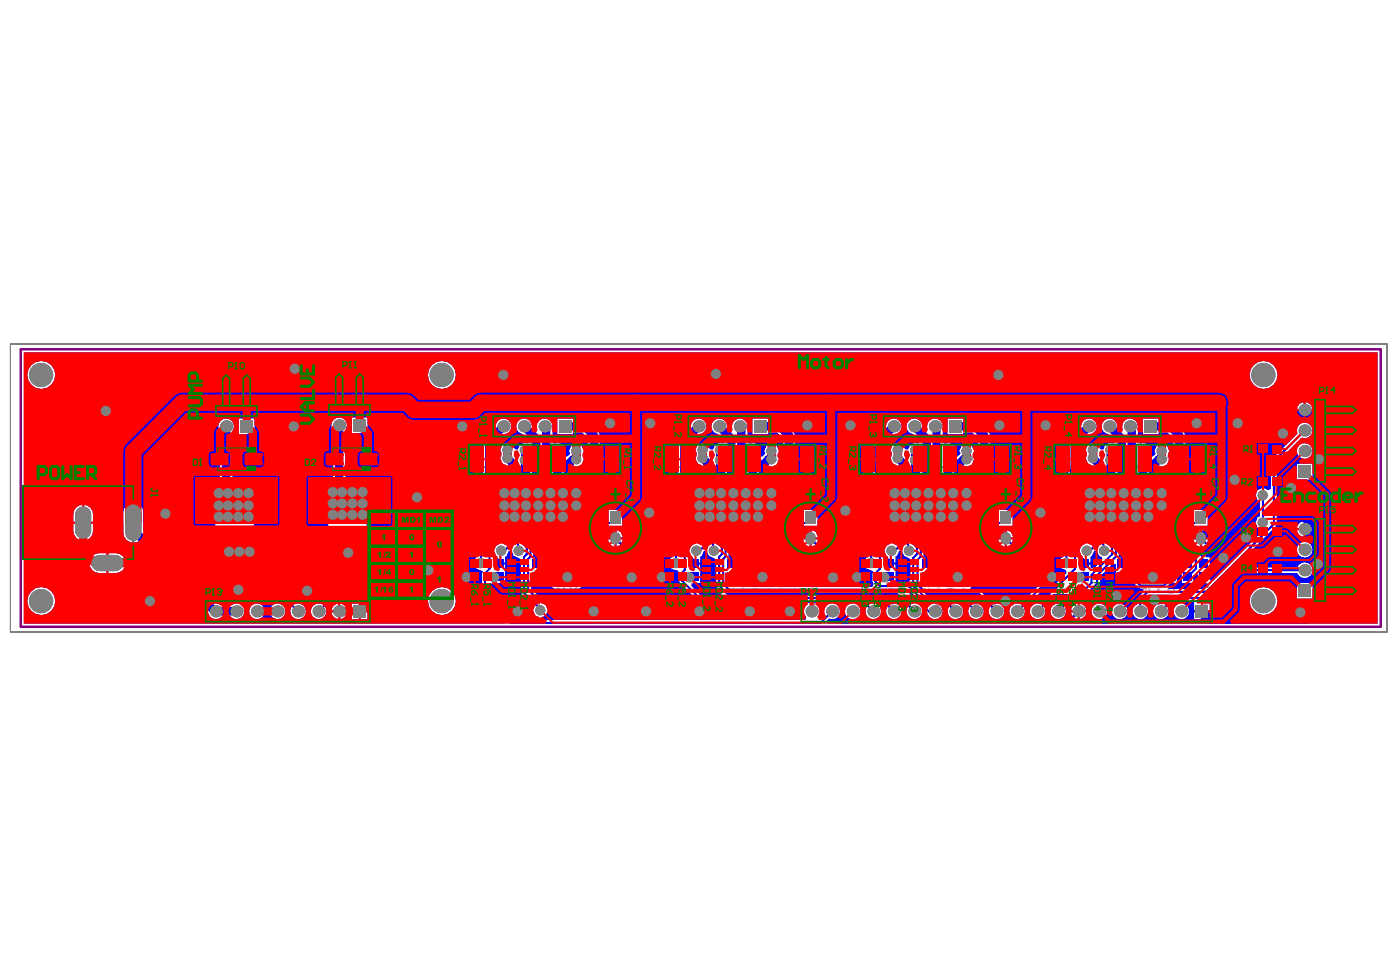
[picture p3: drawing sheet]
<svg xmlns="http://www.w3.org/2000/svg" width="288mm" height="201mm" viewBox="0 0 288 201" stroke-linecap="round" stroke-linejoin="round" font-family="sans-serif">
<path d="M2.2 70.8h283v59.1h-283z" fill="none" stroke="#808080" stroke-width=".21"/>
<path d="M98.5 96h25.7v15h-25.7zM138.6 96h25.8v15h-25.8zM178.7 96h25.8v15h-25.8zM218.8 96h25.8v15h-25.8zM110.5 103.5h1.7M111.3 102.7v1.7M150.6 103.5h1.7M151.5 102.7v1.7M190.8 103.5h1.6M191.6 102.7v1.7M230.9 103.5h1.7M231.7 102.7v1.7" fill="none" stroke="#008000" stroke-width=".21"/>
<g fill="none" stroke="#800080" stroke-width=".21">
<path d="M98.9 98.9h24.9v9.3h-24.9zM139 98.9h24.9v9.3h-24.9zM179.1 98.9h25v9.3h-25zM219.3 98.9h24.9v9.3h-24.9z"/>
<circle cx="122.2" cy="106.6" r=".85"/>
<circle cx="162.4" cy="106.6" r=".85"/>
<circle cx="202.5" cy="106.6" r=".85"/>
<circle cx="242.6" cy="106.6" r=".85"/>
</g>
<path d="M4.6 100h22.8v15h-22.8zM4.6 102.4h19.7v10.2h-19.7M17.1 105.8v3.3M20.4 115.8h3.3" fill="none" stroke="#008000" stroke-width=".34"/>
<path d="M4.6 100h5.3v14.9h-5.3z" fill-rule="evenodd" fill="#008000"/>
<path d="M2.2 70.8h283v59.1h-283z" fill="none" stroke="#808080" stroke-width=".21"/>
<path d="M4.3 71.8h279.6v57.1h-279.6z" fill="none" stroke="#800080" stroke-width=".51"/>
<g fill="none" stroke="#c0c073" stroke-width=".42">
<path d="M43.8 111.3v-11.3h9v11.3M67 111.1v-11.3h9v11.3"/>
<circle cx="123.9" cy="109.5" r=".21"/>
<circle cx="164" cy="109.5" r=".21"/>
<circle cx="204.1" cy="109.5" r=".21"/>
<circle cx="244.3" cy="109.5" r=".21"/>
</g>
<path d="M98.9 99.4h24.9v8.3h-24.9zM139 99.4h24.9v8.3h-24.9zM179.1 99.4h25v8.3h-25zM219.3 99.4h24.9v8.3h-24.9z" fill="none" stroke="#c0c073" stroke-width=".34"/>
<g fill="none" stroke="#c0c073" stroke-width=".25">
<path d="M120 94.6h.5M120.3 93.4h.1M120.3 93.4v1.2M120.3 93.4l.2 .2M120.9 94.8h.8M122.4 94.6h.4M122.6 93.4h.1M122.6 93.4v1.2M122.6 93.4l.2 .2M123.2 93.4v1l.2 .2h.4l.3-.2v-1M160.6 93.6l-.2-.2h-.4l-.3 .2v.2l.9 .8h-.9M161 94.8h.9"/>
<path d="M162.5 94.6h.4M162.7 93.4h.1M162.7 93.4v1.2M162.7 93.4l.2 .2M163.3 93.4v1l.2 .2h.5l.2-.2v-1M199.9 93.8h.1M199.9 93.8l.2 .2M200.1 94l-.2 .2 .2 .4h.4l.2-.2M200.1 94h.2M200.7 93.6l-.2-.2h-.4l-.2 .4M201.1 94.8h.9M202.6 94.6h.4"/>
<path d="M202.8 93.4h.1M202.8 93.4v1.2M202.8 93.4l.2 .2M203.5 93.4v1l.2 .2h.4l.2-.2v-1M240 94h.8l-.6-.6v1.2M241.3 94.8h.8M242.7 94.6h.5M243 93.4h.1M243 93.4v1.2M243 93.4l.2 .2M243.6 93.4v1l.2 .2h.4l.2-.2v-1M54.1 106.3h.4"/>
<path d="M54.3 105h.1M54.3 105v1.3M54.3 105l.2 .2M55.1 105h.4l.3 .2v.9l-.3 .2h-.4l-.2-.2v-.9zM55.3 105.9l-.4 .4M78.1 105l-.2-.2h-.4l-.2 .2v.2l.8 .9h-.8M78.8 104.8h.4l.2 .2v.9l-.2 .2h-.4l-.2-.2v-.9zM79 105.7l-.4 .4M153.2 119.8v.6l-.3 .2h-.4l-.2-.2v-.6h1.3M160.8 119.8v.6l-.2 .2h-.5l-.2-.2v-.6h1.3M193.3 119.8v.6l-.2 .2h-.4l-.3-.2v-.6h1.3M200.9 119.8v.6l-.2 .2h-.4l-.3-.2v-.6h1.3"/>
<path d="M233.4 119.8v.6l-.2 .2h-.4l-.2-.2v-.6h1.2M241 119.8v.6l-.2 .2h-.4l-.2-.2v-.6h1.2M102 124.2h.1M102 124.2h1.3M102.3 121.1l-.3-.3v-.4l.3-.2h.8l.2 .2v.4l-.2 .3M102.3 124l-.3 .2M102.7 121.5h.4l.2 .2v.4l-.2 .2-.4-.2zM102.7 121.5l-.7 .8M103.3 124v.4M103.5 122.7v.9M109.7 124.2h.1M109.7 124.2h1.2"/>
<path d="M109.9 121.1l-.2-.3v-.4l.2-.2h.8l.2 .2v.4l-.2 .3M109.9 121.5l-.2 .2v.4l.4 .2M109.9 124l-.2 .2M110.1 122.3h.1M110.3 122.1l-.2 .2M110.3 121.9v.2M110.7 121.5l.2 .2v.4l-.2 .2-.4-.2M110.9 124v.4M111.1 122.7v.9M112.2 124.2h.1M112.2 124.2h1.3M112.4 124l-.2 .2"/>
<path d="M113 120.2v.6l-.2 .3h-.4l-.2-.3v-.6h1.3M113 120.6l.5 .5M113.5 122.1h-1.3l.6-.6v.8M113.5 124v.4M113.7 122.7v.9M114.7 124.2h.1M114.7 124.2h1.3M114.9 121.1l-.2-.3v-.4l.2-.2h.9l.2 .2v.4l-.2 .3M114.9 124l-.2 .2M115.8 121.5l.2 .2v.4l-.2 .2h-.4l-.3-.2 .3-.6h-.7v.8M116 124v.4M116.2 122.7v.9"/>
<path d="M117.3 124.2h.1M117.3 124.2h1.2M117.5 121.1l-.2-.3v-.4l.2-.2h.8l.2 .2v.4l-.2 .3M117.5 124l-.2 .2M118.5 124v.4M118.5 122.1h-1.2l.6-.6v.8M118.7 122.7v.9M119.8 124.2h.1M119.8 124.2h1.3M120 121.5l-.2 .2v.4l.4 .2M120 124l-.2 .2M120.2 122.3h.1"/>
<path d="M120.4 122.1l-.2 .2M120.4 121.9v.2M120.6 120.2v.6l-.2 .3h-.4l-.2-.3v-.6h1.3M120.6 120.6l.5 .5M120.8 121.5l.3 .2v.4l-.3 .2-.4-.2M121.1 124v.4M121.3 122.7v.9M123.2 124.2h.1M123.2 124.2h1.2M123.4 121.1l-.2-.3v-.4l.2-.2h.8l.2 .2v.4l-.2 .3M123.4 121.5l-.2 .2v.4l.2 .2h.2l.8-.8v.8M123.4 124l-.2 .2"/>
<path d="M124.4 124v.4M124.6 122.7v.9M126.8 121.9h.1M126.8 124.2h.1M126.8 124.2h1.2M126.8 121.9h1.2M127 121.3l-.2-.2v-.5l.2-.2h.8l.2 .2v.5l-.2 .2M127 121.7l-.2 .2M127 124l-.2 .2M128 121.7v.4M128 124v.4M128.2 122.7v.9"/>
<path d="M142.4 120.6l-.2-.2v-.4l.2-.2h.8l.2 .2v.4l-.2 .2M142.4 123.6l-.2 .2v.4l.2 .2h.2l.8-.8v.8M142.8 121.1h.4l.2 .2v.4l-.2 .2-.4-.2zM142.8 121.1l-.6 .8M143.7 122.3v.9M150 120.6l-.2-.2v-.4l.2-.2h.8l.2 .2v.4l-.2 .2M150 121.1l-.2 .2v.4l.4 .2M150 123.6l-.2 .2v.4l.2 .2h.2l.8-.8v.8M150.2 121.9h.1M150.4 121.7l-.2 .2M150.4 121.5v.2M150.8 121.1l.2 .2v.4l-.2 .2-.4-.2"/>
<path d="M151.3 122.3v.9M152.5 123.6l-.2 .2v.4l.2 .2h.2l.9-.8v.8M153.2 120.2l.4 .4M153.6 121.7h-1.3l.6-.6v.8M153.8 122.3v.9M155.1 120.6l-.3-.2v-.4l.3-.2h.8l.2 .2v.4l-.2 .2M155.1 123.6l-.3 .2v.4l.3 .2h.2l.8-.8v.8M155.9 121.1l.2 .2v.4l-.2 .2h-.4l-.2-.2 .2-.6h-.7v.8M156.3 122.3v.9M157.6 120.6l-.2-.2v-.4l.2-.2h.8l.3 .2v.4l-.3 .2M157.6 123.6l-.2 .2v.4l.2 .2h.2l.9-.8v.8M158.7 121.7h-1.3l.6-.6v.8"/>
<path d="M158.9 122.3v.9M160.1 121.1l-.2 .2v.4l.4 .2M160.1 123.6l-.2 .2v.4l.2 .2h.2l.9-.8v.8M160.3 121.9h.1M160.6 121.7l-.3 .2M160.6 121.5v.2M160.8 120.2l.4 .4M161 121.1l.2 .2v.4l-.2 .2-.4-.2M161.4 122.3v.9M163.5 120.6l-.2-.2v-.4l.2-.2h.9l.2 .2v.4l-.2 .2M163.5 121.1l-.2 .2v.4l.2 .2h.2l.9-.8v.8M163.5 123.6l-.2 .2v.4l.2 .2h.2l.9-.8v.8"/>
<path d="M164.8 122.3v.9M166.9 121.5h.1M166.9 121.5h1.3M167.1 123.6l-.2 .2v.4l.2 .2h.2l.9-.8v.8M167.1 120.8l-.2-.2v-.4l.2-.2h.8l.3 .2v.4l-.3 .2M167.1 121.3l-.2 .2M168.2 121.3v.4M168.4 122.3v.9M182.5 120.6l-.2-.2v-.4l.2-.2h.9l.2 .2v.4l-.2 .2M182.5 123.6l-.2 .2v.4l.4 .2M182.7 124.4h.1M182.9 121.1h.5l.2 .2v.4l-.2 .2-.5-.2z"/>
<path d="M182.9 121.1l-.6 .8M182.9 124v.2M182.9 124.2l-.2 .2M183.4 123.6l.2 .2v.4l-.2 .2-.5-.2M183.8 122.3v.9M190.1 120.6l-.2-.2v-.4l.2-.2h.9l.2 .2v.4l-.2 .2M190.1 121.1l-.2 .2v.4l.4 .2M190.1 123.6l-.2 .2v.4l.4 .2M190.3 121.9h.1M190.3 124.4h.1M190.5 121.7l-.2 .2M190.5 121.5v.2"/>
<path d="M190.5 124v.2M190.5 124.2l-.2 .2M191 121.1l.2 .2v.4l-.2 .2-.5-.2M191 123.6l.2 .2v.4l-.2 .2-.5-.2M191.4 122.3v.9M192.7 123.6l-.3 .2v.4l.5 .2M192.9 124.4h.1M193.1 124v.2M193.1 124.2l-.2 .2M193.3 120.2l.4 .4M193.5 123.6l.2 .2v.4l-.2 .2-.4-.2M193.7 121.7h-1.3l.7-.6v.8"/>
<path d="M193.9 122.3v.9M195.2 120.6l-.2-.2v-.4l.2-.2h.8l.2 .2v.4l-.2 .2M195.2 123.6l-.2 .2v.4l.4 .2M195.4 124.4h.1M195.6 124.2l-.2 .2M195.6 124v.2M196 121.1l.2 .2v.4l-.2 .2h-.4l-.2-.2 .2-.6h-.6v.8M196 123.6l.2 .2v.4l-.2 .2-.4-.2M196.5 122.3v.9M197.7 120.6l-.2-.2v-.4l.2-.2h.9l.2 .2v.4l-.2 .2M197.7 123.6l-.2 .2v.4l.4 .2M197.9 124.4h.1"/>
<path d="M198.1 124.2l-.2 .2M198.1 124v.2M198.6 123.6l.2 .2v.4l-.2 .2-.5-.2M198.8 121.7h-1.3l.6-.6v.8M199 122.3v.9M200.3 121.1l-.3 .2v.4l.5 .2M200.3 123.6l-.3 .2v.4l.5 .2M200.5 121.9h.1M200.5 124.4h.1M200.7 121.7l-.2 .2M200.7 121.5v.2M200.7 124v.2"/>
<path d="M200.7 124.2l-.2 .2M200.9 120.2l.4 .4M201.1 121.1l.2 .2v.4l-.2 .2-.4-.2M201.1 123.6l.2 .2v.4l-.2 .2-.4-.2M201.5 122.3v.9M203.6 120.6l-.2-.2v-.4l.2-.2h.9l.2 .2v.4l-.2 .2M203.6 121.1l-.2 .2v.4l.2 .2h.2l.9-.8v.8M203.6 123.6l-.2 .2v.4l.4 .2M203.8 124.4h.1M204.1 124.2l-.3 .2M204.1 124v.2M204.5 123.6l.2 .2v.4l-.2 .2-.4-.2"/>
<path d="M204.9 122.3v.9M207 121.5h.1M207 121.5h1.3M207.2 123.6l-.2 .2v.4l.4 .2M207.2 120.8l-.2-.2v-.4l.2-.2h.9l.2 .2v.4l-.2 .2M207.2 121.3l-.2 .2M207.4 124.4h.1M207.6 124.2l-.2 .2M207.6 124v.2M208.1 123.6l.2 .2v.4l-.2 .2-.5-.2M208.3 121.3v.4M208.5 122.3v.9"/>
<path d="M222.6 120.6l-.2-.2v-.4l.2-.2h.9l.2 .2v.4l-.2 .2M223.1 121.1h.4l.2 .2v.4l-.2 .2-.4-.2zM223.1 121.1l-.7 .8M223.7 124.2h-1.3l.7-.6v.8M223.9 122.3v.9M230.2 120.6l-.2-.2v-.4l.2-.2h.9l.2 .2v.4l-.2 .2M230.2 121.1l-.2 .2v.4l.5 .2M230.5 121.9h.1M230.7 121.7l-.2 .2M230.7 121.5v.2M231.1 121.1l.2 .2v.4l-.2 .2-.4-.2M231.3 124.2h-1.3l.7-.6v.8"/>
<path d="M231.5 122.3v.9M233.4 120.2l.4 .4M233.8 124.2h-1.2l.6-.6v.8M233.8 121.7h-1.2l.6-.6v.8M234 122.3v.9M235.3 120.6l-.2-.2v-.4l.2-.2h.9l.2 .2v.4l-.2 .2M236.2 121.1l.2 .2v.4l-.2 .2h-.5l-.2-.2 .2-.6h-.6v.8M236.4 124.2h-1.3l.6-.6v.8M236.6 122.3v.9M237.8 120.6l-.2-.2v-.4l.2-.2h.9l.2 .2v.4l-.2 .2M238.9 124.2h-1.3l.7-.6v.8M238.9 121.7h-1.3l.7-.6v.8"/>
<path d="M239.1 122.3v.9M240.4 121.1l-.2 .2v.4l.4 .2M240.6 121.9h.1M240.8 121.7l-.2 .2M240.8 121.5v.2M241 120.2l.4 .4M241.2 121.1l.2 .2v.4l-.2 .2-.4-.2M241.4 124.2h-1.2l.6-.6v.8M241.7 122.3v.9M243.8 120.6l-.2-.2v-.4l.2-.2h.8l.2 .2v.4l-.2 .2M243.8 121.1l-.2 .2v.4l.2 .2h.2l.8-.8v.8M244.8 124.2h-1.2l.6-.6v.8"/>
<path d="M245 122.3v.9M247.1 121.5h.1M247.1 121.5h1.3M247.4 120.8l-.3-.2v-.4l.3-.2h.8l.2 .2v.4l-.2 .2M247.4 121.3l-.3 .2M248.4 124.2h-1.3l.7-.6v.8M248.4 121.3v.4M248.6 122.3v.9"/>
</g>
<g fill="none" stroke="#c0c073" stroke-width="1">
<circle cx="122.2" cy="106" r=".51"/>
<circle cx="162.3" cy="106" r=".51"/>
<circle cx="202.4" cy="106" r=".51"/>
<circle cx="242.5" cy="106" r=".51"/>
</g>
<g fill="#00f">
<path d="M149.7 111.2h.6l.2 .4 1.9 1.9v1.1h-1.8v1.3h-.4v-1.3l-.4-.1v-2.2l-.4-.7z"/>
<path d="M189.8 111.2h.7l.1 .4 1.9 1.9v1.1h-1.7v1.3h-.5v-1.3l-.4-.1v-2.2l-.4-.7z"/>
<path d="M229.9 111.2h.7l.2 .4 1.8 1.9v1.1h-1.7v1.3h-.4v-1.3l-.5-.1v-2.2l-.3-.7z"/>
<path d="M225 113.3h.6l.4 1 .5 .2 .2 .6-1.9 1.9-.6-.3v-.6h-1.1v-.5h1.1v-1.1l.3-.2z"/>
<path d="M104.6 113.3h.6l.4 1 1.6 .7v6.9l.1 .4 2.6 2.6-.3 .6 .5 1 .7 .3-.1 .7h-5.4l-5-5v-2.3l.6-.3 .8 .3 .6-.3h1.6v-3.8h-1.2v-.5h1.2l-.1-1.1 .4-.2z"/>
<path d="M144.7 113.3h.6l.5 1 1.5 .7v5.4l.2 .4 .9 1-.3 .6h-4.1l-1.7-1.8 .2-.7h1.5v-3.8h-1.2v-.5h1.2v-1.1l.3-.2z"/>
<path d="M184.8 113.3h.7l.4 1 1.1 .5 .2 .5v3.7l-.4 .9h-2.7v-3.8h-1.2v-.5h1.2v-1.1l.3-.2z"/>
<path d="M109.6 111.2h.6l.2 .4 1.8 1.9v1.1h-1.7v1.3h-.4v-1.3l-.4-.1v-2.2l-.4-.7z"/>
<path d="M112.2 124.4h53l.3 .5a1.57 1.57 0 0 0 .3 2l-.2 .6h-54l-.1-.7 .7-.3 .5-1z"/>
<path d="M4.9 72.4h278.4v55.8h-113l-.3-.6 .5-.4 .6 .1a1.61 1.61 0 0 0 1.5-1 1.61 1.61 0 0 0-.3-1.7v-.2h1.3l.3 .5v.2a1.61 1.61 0 0 0 1.7 2.2 1.61 1.61 0 0 0 .9-2.7v-.2h.9l.7 .7-.1 .6a1.61 1.61 0 0 0 1.6 1.6 1.61 1.61 0 0 0 1.6-1.6 1.61 1.61 0 0 0-1.6-1.6l.4-.6h.8l1.5 1.6a1.61 1.61 0 0 0 1.3 2.2 1.61 1.61 0 0 0 1.8-1.8 1.61 1.61 0 0 0-2.3-1.3l-.9-.9 .3-.6h1.7l2.3 2.4a1.6 1.6 0 0 0 1 2.1 1.6 1.6 0 0 0 2.1-1.2l.6-.2 .6 .5a1.61 1.61 0 0 0 2.3 .7 1.61 1.61 0 0 0 .3-2.4v-.2h.9l.7 .7-.2 .6a1.61 1.61 0 0 0 1.7 1.6 1.61 1.61 0 0 0 1.6-1.6 1.61 1.61 0 0 0-1.6-1.6l.4-.6h.8l1.5 1.6a1.61 1.61 0 0 0 1.3 2.2 1.61 1.61 0 0 0 1.8-1.8 1.61 1.61 0 0 0-2.3-1.3l-.9-.9 .3-.6h1.7l2.3 2.4a1.61 1.61 0 0 0 1.3 2.2 1.61 1.61 0 0 0 1.8-1.8 1.61 1.61 0 0 0-2.2-1.3l-2.6-2.5-.4-.2h-1.7l-.1-.6 1.1-1h1.3v-1.6l.4-.4 .6 .2v1.8h2.3v-1.6l.5-.4 .6 .2v.3h2.3v-3.8h-.9l-.1-.6-1-1 .2-.5-.2-.1v-1.5h-1.3l-.6 .3-1.1-1.1v-1.5l-.2-.4 4.8-.1v-3.3h-2.8v2.1h-3.2l-.5 .2-.4 .7-1 .4-.6-.3-.5 .3a.99 .99 0 0 0-1.2 0l-.2-.2v1.6h-.5v-1.6l-.3 .2-.3-.2v1.6h-.5v-1.6l-.3 .2-.5-.3-.5 .3a.93 .93 0 0 0-1.2 0l-.3-.2v1.6h-.4v-1.6l-.3 .2-.6-.3-.5 .3-.6-.3-.4 .3-.4-.2v1.6h-.4v-1.6l-.4 .2-.5-.3-.5 .3a1.18 1.18 0 0 0-1.2 0 .91 .91 0 0 0-1.1 0l-.5-.3-.4 .3-.4-.2v1.6h-.4v-1.6l-.3 .2-.4-.2v1.6h-.4v-1.6l-.3 .2a.99 .99 0 0 0-1.2 0l-.5-.3-.5 .3-.4-.2v1.6h-.2v.2h-.6v.6l.2 .9-1.1 1.1-.2 .4v1.7l-.4 .2-.5 1.1 .5 1 1.5 .7-.2 .4v1.7l.2 .5-.2 .6h-18.9l-.2-.6 .1-.2h1.3v-1.6l.5-.4 .5 .2v1.8h2.4v-1.6l.4-.4 .6 .2v.3h2.4v-3.8h-.9l-.2-.6-.9-1 .2-.5-.2-.1v-1.5h-1.3l-.6 .3-1.1-1.1v-1.5l-.2-.4 4.8-.1v-3.3h-2.8v2.1h-3.3l-.4 .2-.5 .7-.4 .1a1.02 1.02 0 0 1-1.2 .1l-.4 .2-.6-.3-.5 .3-.4-.2v1.6h-.4v-1.6l-.3 .2-.4-.2v1.6h-.4v-1.6l-.2 .2a.99 .99 0 0 0-1.3 0l-.4-.3-.5 .3-.4-.2v1.6h-.4v-1.6l-.3 .2-.6-.3-.5 .3-.6-.3-.4 .3-.4-.2v1.6h-.4v-1.6l-.3 .2a.93 .93 0 0 0-1.2 0l-.5-.3a.95 .95 0 0 1-1.2 .1l-.4 .2-.6-.3-.5 .3-.3-.2v1.6h-.5v-1.6l-.2 .2-.4-.2v1.6h-.5v-1.6l-.2 .2a.99 .99 0 0 0-1.2 0l-.5-.3-.5 .3-.4-.2v1.6h-.2v.2h-.7v.6l.3 .9-1.1 1.1-.2 .4v1.7l-.4 .2-.5 1.1 .5 1 1 .5 .2-.1 .4 .4v1.8l.2 .4 2.8 2.8-.2 .6h-31l-2.2-2.2v-1.1h3.5l1 .9 .4 .2h4.8l.5-.2 .9-.9h1.3v-1.6l.4-.4 .6 .2v1.8h2.4v-1.6l.4-.4 .6 .2v.3h2.4v-3.8h-.9l-.2-.6-1-1 .2-.5-.2-.1v-1.5h-1.3l-.6 .3-1-1.1v-1.5l-.2-.4 4.7-.1v-3.3h-2.7v2.1h-3.3l-.4 .2-.5 .7-1 .4-.5-.3-.5 .3a.99 .99 0 0 0-1.2 0l-.3-.2v1.6h-.4v-1.6l-.3 .2-.4-.2v1.6h-.4v-1.6l-.4 .2-.5-.3-.5 .3a.93 .93 0 0 0-1.1 0l-.3-.2v1.6h-.5v-1.6l-.2 .2-.6-.3-.5 .3-.6-.3-.5 .3-.4-.2v1.6h-.4v-1.6l-.4 .2-.5-.3-.4 .3a1.18 1.18 0 0 0-1.3 0 .91 .91 0 0 0-1 0l-.5-.3-.5 .3-.4-.2v1.6h-.4v-1.6l-.3 .2-.4-.2v1.6h-.4v-1.6l-.2 .2a.99 .99 0 0 0-1.3 0l-.4-.3-.5 .3-.4-.2v1.6h-.2v.2h-.7v.6l.3 .9-1.1 1.1-.2 .4v1.7l-.5 .2-.4 1.1 .4 1 1.5 .7-.2 .4v4.8l.2 .5 4.5 4.4-.3 .6h-98.6zM256.9 77.1a2.9 2.9 0 0 0 5.8 0 2.9 2.9 0 0 0-5.8 0zM88 77.1a2.87 2.87 0 0 0 5.7 0 2.87 2.87 0 0 0-5.7 0zM5.6 77.1a2.9 2.9 0 0 0 5.8 0 2.9 2.9 0 0 0-5.8 0zM268.5 82.7v1.4h1.3a1.45 1.45 0 0 0-1.3-1.4zM267.1 83.1l-.4 1h1.3v-1.4zM268.5 84.5v1.3a1.45 1.45 0 0 0 1.3-1.3zM266.7 84.5a1.45 1.45 0 0 0 1.3 1.3v-1.3zM227 86.5a1.59 1.59 0 0 0-.4 1.6 1.59 1.59 0 0 0 1.3 1.1l1.2 1.3v.6l-.2 .1-.6-.2-1 .5-.4 .9h-.5l-.3-.2-.3-.7-1-.5-1.1 .5-.5 1 .3 .6v.6l-.3 .5 .6 1.2-.2 .5-.5 .2-.4-.1v3l.3-.1a1.1 1.1 0 0 0 1.2 0l.5 .2 .5-.2 1 .5 1.1-.5 1 .4 .6-.3a1.02 1.02 0 0 1 1.2 .1l.6 .2 1.1-.4a1.92 1.92 0 0 0 1.5 .1v.1a1.02 1.02 0 0 1 1.2-.1l.6 .3 1-.4a1.43 1.43 0 0 0 2 0 .99 .99 0 0 0 1.3 0l.4 .2 .5-.2 .4 .1v-3l-.4 .1-.6-.4 .7-1.3-.2-.5v-.6l.2-.6-.4-1-1.1-.5-1.1 .5-.4 1 .2 .6-.6 .6-.6-.2v-.6l.2-.6-.4-1-1.1-.5-.6 .3-.5-.4v-2.9a1.62 1.62 0 0 0-1.5-1.9 1.62 1.62 0 0 0-1.7 1.6h-.6l-.5-.3a1.59 1.59 0 0 0-1.1-1.3 1.59 1.59 0 0 0-1.6 .4zM186.9 86.5a1.59 1.59 0 0 0-.4 1.6 1.59 1.59 0 0 0 1.3 1.1l1.2 1.3-.1 .6-.2 .1-.5-.2-1 .5-.5 .9h-.4l-.3-.2-.3-.7-1.1-.5-1 .5-.5 1 .3 .6v.6l-.3 .5 .6 1.2-.2 .5-.5 .2-.4-.1v3l.3-.1a1.1 1.1 0 0 0 1.2 0l.5 .2 .4-.2 1.1 .5 1.1-.5 1 .4 .6-.3a1.02 1.02 0 0 1 1.2 .1l.5 .2 1.1-.4a1.92 1.92 0 0 0 1.6 .1v.1a1.02 1.02 0 0 1 1.2-.1l.6 .3 1-.4a1.43 1.43 0 0 0 2 0 .99 .99 0 0 0 1.2 0l.5 .2 .5-.2 .4 .1v-3l-.4 .1-.6-.4 .7-1.3-.3-.5v-.6l.3-.6-.5-1-1-.5-1.1 .5-.4 1 .2 .6-.7 .6-.6-.2v-.6l.3-.6-.5-1-1-.5-.6 .3-.6-.4v-2.9a1.62 1.62 0 0 0-1.4-1.9 1.62 1.62 0 0 0-1.8 1.6h-.5l-.5-.3a1.59 1.59 0 0 0-1.1-1.3 1.59 1.59 0 0 0-1.6 .4zM146.7 86.5a1.59 1.59 0 0 0-.4 1.6 1.59 1.59 0 0 0 1.3 1.1l1.3 1.3-.1 .6-.2 .1-.5-.2-1.1 .5-.4 .9h-.4l-.3-.2-.3-.7-1.1-.5-1.1 .5-.4 1 .2 .6v.6l-.2 .5 .6 1.2-.2 .5-.5 .2-.4-.1v3l.3-.1a1.1 1.1 0 0 0 1.2 0l.5 .2 .4-.2 1.1 .5 1.1-.5 1 .4 .6-.3a1.02 1.02 0 0 1 1.2 .1l.5 .2 1.1-.4a1.92 1.92 0 0 0 1.5 .1l.1 .1a1.02 1.02 0 0 1 1.2-.1l.5 .3 1.1-.4a1.43 1.43 0 0 0 2 0 .99 .99 0 0 0 1.2 0l.5 .2 .4-.2 .5 .1v-3l-.5 .1-.5-.4 .7-1.3-.3-.5v-.6l.3-.6-.5-1-1-.5-1.1 .5-.5 1 .3 .6-.7 .6-.6-.2v-.6l.3-.6-.5-1-1.1-.5-.5 .3-.6-.4v-2.9a1.62 1.62 0 0 0-1.4-1.9 1.62 1.62 0 0 0-1.8 1.6h-.5l-.6-.3a1.59 1.59 0 0 0-1-1.3 1.59 1.59 0 0 0-1.7 .4zM106.6 86.5a1.59 1.59 0 0 0-.4 1.6 1.59 1.59 0 0 0 1.3 1.1l1.2 1.3v.6l-.2 .1-.5-.2-1.1 .5-.4 .9h-.4l-.3-.2-.4-.7-1-.5-1.1 .5-.4 1 .2 .6v.6l-.2 .5 .5 1.2-.2 .5-.4 .2-.5-.1v3l.3-.1a1.1 1.1 0 0 0 1.2 0l.5 .2 .5-.2 1.1 .5 1-.5 1.1 .4 .6-.3a1.02 1.02 0 0 1 1.1 .1l.6 .2 1.1-.4a1.92 1.92 0 0 0 1.5 .1v.1a1.02 1.02 0 0 1 1.2-.1l.6 .3 1-.4a1.43 1.43 0 0 0 2.1 0 .99 .99 0 0 0 1.2 0l.5 .2 .4-.2 .4 .1v-3l-.4 .1-.5-.4 .6-1.3-.2-.5v-.6l.2-.6-.4-1-1.1-.5-1 .5-.5 1 .3 .6-.7 .6-.6-.2v-.6l.2-.6-.4-1-1.1-.5-.6 .3-.5-.4v-2.9a1.62 1.62 0 0 0-1.4-1.9 1.62 1.62 0 0 0-1.8 1.6h-.5l-.6-.3a1.59 1.59 0 0 0-1.1-1.3 1.59 1.59 0 0 0-1.6 .4zM72.4 85.8v3.3h3.2v-3.3zM49.1 86.1v3.2h3.2v-3.2zM220.6 108v1.6h-.2v.2h-.7v.6l.2 .9-1.1 1.1-.1 .4v1.7l-.5 .2-.5 1.1 .5 1 1 .4 .1 .6-2.4 2.4h-2.9l-.4 .2-3.8 3.8a1.61 1.61 0 0 0-2.3 1.3 1.61 1.61 0 0 0 1.8 1.8 1.61 1.61 0 0 0 1.3-2.2l3.6-3.7h1.7l.3 .6-2.2 2.2a1.61 1.61 0 0 0-2.2 1.3 1.61 1.61 0 0 0 1.8 1.8 1.61 1.61 0 0 0 1.2-2.2l2.2-2.2h1.7l.2 .6-.7 .7a1.61 1.61 0 0 0-2.2 1.3 1.61 1.61 0 0 0 1.8 1.8 1.61 1.61 0 0 0 1.3-2.2l.7-.8 .6 .2 .1 .2-.3 .8h3.2l-.1-.4-.4-.5-.5-.4v-.2l3.6-3.6 .2-.4v-1.4l2.7-2.8 .6 .3v3.8h3.6l.9 .9 .9 .2 .3 .6-1.2 1.1-.1 .5v1a1.6 1.6 0 0 0-.7 2.5 1.6 1.6 0 0 0 2.5 0 1.6 1.6 0 0 0-.6-2.5v-.8l1.1-1.1h4.2l.3 .6-1.4 1.3a1.61 1.61 0 0 0-2.2 1.3 1.61 1.61 0 0 0 1.8 1.8 1.61 1.61 0 0 0 1.3-2.2l1.5-1.6h.7l.1 .7a1.6 1.6 0 0 0-.9 2.4 1.6 1.6 0 0 0 2.6 0 1.6 1.6 0 0 0-.8-2.4l.1-.7h2v2h3.2v-1.4h-.5l-.1-.6 .3-.1 5.5-5.6h12.9a1.6 1.6 0 0 0 2.4 .7 1.6 1.6 0 0 0 0-2.5 1.6 1.6 0 0 0-2.4 .7h-12.1l-.3-.6 7.9-7.9 .2-.5v-12.6l5.1-5.1a1.61 1.61 0 0 0 2.3-1.3 1.61 1.61 0 0 0-1.9-1.8 1.61 1.61 0 0 0-1.2 2.2l-5.3 5.3-.2 .4v5.7l-.6 .3-1-.5-1.1 .5-.4 1 .4 1.1 .5 .2v3.1l-.5 .2-.4 1 .4 1.1 .7 .3 .1 .6-10.1 10.1-.6-.2v-.4h-.9v1h.3l.2 .6-.6 .6h-7.4l-.2-.6 .6-.6h1.3v-1.6l.4-.4 .6 .2v1.8h2.4v-1.6l.4-.4 .6 .2v.3h2.3v-3.8h-.8l-.2-.6-1-1 .2-.5-.2-.1v-1.5h-1.3l-.6 .3-1-1.1v-1.5l-.2-.4 4.7-.1v-3.3h-2.8v2.1h-3.2l-.4 .2-.5 .7-.5 .1a1.02 1.02 0 0 1-1.2 .1l-.3 .2a.99 .99 0 0 0-1.3 0l-.2-.2v1.6h-.4v-1.6l-.3 .2-.4-.2v1.6h-.4v-1.6l-.3 .2a.99 .99 0 0 0-1.2 0l-.5-.3-.4 .3-.5-.2v1.6h-.4v-1.6l-.2 .2-.6-.3-.5 .3-.6-.3-.5 .3-.4-.2v1.6h-.4v-1.6l-.3 .2a.93 .93 0 0 0-1.2 0l-.4-.2a1.18 1.18 0 0 1-1.2 0l-.4 .2-.6-.3-.5 .3-.4-.2v1.6h-.4v-1.6l-.3 .2-.4-.2v1.6h-.4v-1.6l-.3 .2a.99 .99 0 0 0-1.2 0l-.4-.3-.5 .3zM266.7 92.7a1.61 1.61 0 0 0 3.2 0 1.61 1.61 0 0 0-3.2 0zM266.7 95.4v3.2h3.2v-3.2zM142.5 86.5l-.4 .9-2.3 2.3-.4 .9v7.4a.88 .88 0 0 0 .7 1.1l.6 .2 1-.4 .4 .1v-3l.2-.1-.3-.2v-4.5l1.9-2a1.6 1.6 0 0 0 1.2-2.3 1.6 1.6 0 0 0-2.6-.4zM102.4 86.5l-.4 .9-2.3 2.3-.4 .9v7.4a.88 .88 0 0 0 .7 1.1l.6 .2 .9-.4 .4 .1v-3l.2-.1-.3-.2v-4.5l2-2a1.6 1.6 0 0 0 1.2-2.3 1.6 1.6 0 0 0-2.6-.4zM222.8 86.5l-.5 .9-2.2 2.3-.4 .9v7.4a.88 .88 0 0 0 .7 1.1l.6 .2 .9-.4 .4 .1v-3l.2-.1-.3-.2v-4.5l2-2a1.6 1.6 0 0 0 1.1-2.3 1.6 1.6 0 0 0-2.5-.4zM182.6 86.5l-.4 .9-2.3 2.3-.3 .9v7.4a.88 .88 0 0 0 .7 1.1l.5 .2 1-.4 .4 .1v-3l.2-.1-.3-.2v-4.5l1.9-2a1.6 1.6 0 0 0 1.2-2.3 1.6 1.6 0 0 0-2.6-.4zM235 86.1v3.2h3.2v-.4h1.8l1.2 1.2v5.6l-.3 .2 .2 .1v3l.4-.1 1 .4 .6-.2a.89 .89 0 0 0 .7-1.1v-8.4l-.4-.9-1.9-1.9-.9-.4h-2.4v-.3zM194.8 86.1v3.2h3.3v-.4h1.8l1.2 1.2v5.6l-.3 .2 .2 .1v3l.4-.1 1 .4 .6-.2a.89 .89 0 0 0 .6-1.1v-8.4l-.3-.9-1.9-1.9-.9-.4h-2.4v-.3zM154.7 86.1v3.2h3.2v-.4h1.9l1.2 1.2v5.6l-.3 .2 .2 .1v3l.4-.1 .9 .4 .6-.2a.89 .89 0 0 0 .7-1.1v-8.4l-.4-.9-1.9-1.9-.9-.4h-2.4v-.3zM114.6 86.1v3.2h3.2v-.4h1.9l1.1 1.2v5.6l-.2 .2 .2 .1v3l.3-.1 1 .4 .6-.2a.89 .89 0 0 0 .7-1.1v-8.4l-.4-.9-1.9-1.9-.9-.4h-2.4v-.3zM45.4 86.5a1.55 1.55 0 0 0-.2 2.1v10.8l-.2 .5h-1.3v1.1l-.2 .4 .2 .4v1.7l-.2 .4 .2 .5v1.4l-.2 .5 .2 .4v.9h.6l.1 6.9 .2 .4 1.5 1.5 .4 .2h4.8l8.5 8.5a1.61 1.61 0 0 0 1.3 2.2 1.61 1.61 0 0 0 1.8-1.8 1.61 1.61 0 0 0-2.2-1.3l-8.7-8.6-.4-.2h-4.8l-1.2-1.2v-3.3h1.3v-1.4h.5v1.4h1.6v-1.4h.5v1.4h1.7v-1.4h.2v-.2h.7v-1.3l.6-.4v-7.7h-4.9v-11.3a1.59 1.59 0 0 0-.3-2.2 1.59 1.59 0 0 0-2.1 .1zM231.9 100v3.3h4.3v-3.3zM227.2 100v3.3h4.3v-3.3zM191.8 100v3.3h4.3v-3.3zM187.1 100v3.3h4.3v-3.3zM151.7 100v3.3h4.2v-3.3zM147 100v3.3h4.3v-3.3zM111.6 100v3.3h4.2v-3.3zM106.9 100v3.3h4.2v-3.3zM231.9 103.7v3.3h4.3v-3.3zM227.2 103.7v3.3h4.3v-3.3zM191.8 103.7v3.3h4.3v-3.3zM187.1 103.7v3.3h4.3v-3.3zM151.7 103.7v3.3h4.2v-3.3zM147 103.7v3.3h4.3v-3.3zM111.6 103.7v3.3h4.2v-3.3zM106.9 103.7v3.3h4.2v-3.3zM17.3 103.8v3.5h1.8v-1.5a1.96 1.96 0 0 0-1.8-2zM15.7 104.4l-.5 .6-.1 2.3h1.8v-3.5l-.6 .1zM268.5 107.2v1.4h1.3a1.45 1.45 0 0 0-1.3-1.4zM267.1 107.7l-.4 .9h1.3v-1.4zM219.9 108.2l-.2 .4v.7h.5v-1.3zM179.8 108.2l-.2 .4v.7h.4v-1.3zM139.6 108.2l-.2 .4v.7h.5v-1.3zM99.5 108.2l-.2 .4v.7h.5v-1.3zM268.5 109v1.4a1.45 1.45 0 0 0 1.3-1.4zM266.7 109a1.45 1.45 0 0 0 1.3 1.4v-1.4zM247.1 109v1.5h1.4l-.5-1.1zM245.9 109.4l-.5 1.1h1.3v-1.5zM207 109v1.5h1.3l-.4-1.1zM205.7 109.4l-.4 1.1h1.3v-1.5zM166.9 109v1.5h1.3l-.5-1.1zM165.6 109.4l-.4 1.1h1.3v-1.5zM126.8 109v1.5h1.3l-.5-1.1zM125.5 109.4l-.5 1.1h1.3v-1.5zM74.8 109.5v1.2h.6v-1.2zM68.6 86.3a1.55 1.55 0 0 0-.1 2.1v11.3h-1.6v7.7h.6v3.3h.2v12l-1.6 1.5a1.61 1.61 0 0 0-2.2 1.3 1.61 1.61 0 0 0 1.8 1.8 1.61 1.61 0 0 0 1.3-2.2l1.7-1.7 .1-.4v-12.3h1.4v-1.4h.4v1.4h1.7v-1.4h.4v1.4h1.7v-1.4h.2v-.3h.8v-1.2l.5-.4v-1.1l.2-.5-.2-.4v-1.5l.2-.4-.2-.4v-1.5l.2-.4-.2-.4v-1.1h-4.9v-11.3a1.59 1.59 0 0 0-.2-2.2 1.59 1.59 0 0 0-2.2 .1zM51.6 109.7v1.2h.5v-1.2zM17.3 107.7v3.4a1.96 1.96 0 0 0 1.8-2v-1.4zM15.1 107.7v1.4a1.96 1.96 0 0 0 1.8 2v-3.4zM247.1 110.9v1.5l.9-.4 .5-1.1zM207 110.9v1.5l.9-.4 .4-1.1zM166.9 110.9v1.5l.8-.4 .5-1.1zM126.8 110.9v1.5l.8-.4 .5-1.1zM266.7 113a1.61 1.61 0 0 0 3.2 0 1.61 1.61 0 0 0-3.2 0zM22.3 113.7v1.9h3.5a1.96 1.96 0 0 0-2.1-1.9zM19 114.3l-.5 .7-.1 .6h3.5v-1.9h-1.5l-.8 .2zM22.3 116v1.8h1.4a1.95 1.95 0 0 0 2.1-1.8zM18.4 116a2.03 2.03 0 0 0 2 1.8h1.5v-1.8zM246.4 118.9v1h1v-1zM207.6 118.9v1h1v-1zM206.3 118.9v1h.9v-1zM167.5 118.9v1h1v-1zM166.1 118.9v1h1v-1zM127.4 118.9v1h1v-1zM126 118.9v1h1v-1zM266.7 119.9v3.2h3.2v-3.2zM74.2 124.1v1.4h1.4v-1.4zM72.4 124.1v1.4h1.3v-1.4zM69.9 124.1v1.4h1.4a1.45 1.45 0 0 0-1.4-1.4zM68.6 124.6l-.4 .9h1.3v-1.4zM256.9 123.6a2.9 2.9 0 0 0 5.8 0 2.9 2.9 0 0 0-5.8 0zM88 123.6a2.87 2.87 0 0 0 5.7 0 2.87 2.87 0 0 0-5.7 0zM5.6 123.6a2.9 2.9 0 0 0 5.8 0 2.9 2.9 0 0 0-5.8 0zM222 125.9v1.4a1.45 1.45 0 0 0 1.4-1.4zM220.2 125.9a1.45 1.45 0 0 0 1.4 1.4v-1.4zM69.9 125.9v1.4a1.45 1.45 0 0 0 1.4-1.4zM68.2 125.9a1.45 1.45 0 0 0 1.3 1.4v-1.4zM247.4 125.9v1.4h1.3v-1.4zM245.5 125.9v1.4h1.4v-1.4zM74.2 125.9v1.4h1.4v-1.4zM72.4 125.9v1.4h1.3v-1.4zM228.6 125.7a1.65 1.65 0 0 0 3.3 0 1.65 1.65 0 0 0-3.3 0zM224.4 125.7a1.61 1.61 0 0 0 3.2 0 1.61 1.61 0 0 0-3.2 0zM55.5 125.7a1.61 1.61 0 0 0 3.2 0 1.61 1.61 0 0 0-3.2 0zM51.2 125.7a1.65 1.65 0 0 0 3.3 0 1.65 1.65 0 0 0-3.3 0zM26 103.9l-.5 .7-.1 .8v4.2a2.03 2.03 0 0 0 2.7 1.9l14.8 14.7a1.56 1.56 0 0 0 2.4 .8h2.4a1.58 1.58 0 0 0 2.1-.2 1.58 1.58 0 0 0 0-2.2 1.58 1.58 0 0 0-2.1-.2h-2.4l-.9-.3-15-15v-3.7a2.03 2.03 0 0 0-1.2-1.9 2.03 2.03 0 0 0-2.2 .4z"/>
</g>
<g fill="none" stroke="#00f" stroke-width=".42">
<path d="M102.1 97.5v1.7l.4 .3h17.7l.4-.3v-1.7M111.3 99.5v4l-2.7 2.8h-7.2l-1.4 1.4v1.9M142.3 97.5v1.7l.3 .3h17.7l.4-.3v-1.7M151.5 99.5v4l-2.8 2.8h-7.2l-1.4 1.4v1.9M182.4 97.5v1.7l.3 .3h17.8l.3-.3v-1.7M191.6 99.5v4l-2.7 2.8h-7.2l-1.5 1.4v1.9M222.5 97.5v1.7l.4 .3h17.7l.3-.3v-1.7M231.7 99.5v4l-2.7 2.8h-7.2l-1.4 1.4v1.9M268.3 88.5l-6.4 6.3v12.9l-13.9 14h-12.1l-1.4 1.5v2.5M45 109.5v5l1.5 1.5h5.1l9.7 9.7M47.1 109.5v3.9M49.3 109.5v3.9"/>
<path d="M51.4 109.5v3.9M68.3 109.3v13.7l-2.8 2.7M70.4 109.3v3.1l1.2 1.3h19.4l5 4.9M72.5 109.3v2.9l1.5 1.5M74.6 109.3v2.9l1.5 1.5M101.1 109.6v1l-2.2 2.2v3M102.1 109.6v1.2l-1.4 1.5v4.7l-1 .9v4.8l5.3 5.4h63.7l2.4-2.4M103.2 106.8v2.8M103.3 110.1v.6l-1.9 1.9v1.5l1.3 1.2v.6M104.3 106.8v2.8M105.4 109.6v2l-1.7 1.6h-.2l-.4-.4v.4M106.5 109.6v3.4l.2 .2"/>
<path d="M107.5 109.6v2.2l.8 .8v1.3l-.5 .6v7.4l3.3 3.4M108.6 109.6v2.2l.5 .5v2.2l-.5 .4v6.4l2.5 2.5h66.6l1.9 1.9M110.8 109.6v1.6l2 2v2.7M111.1 103.7v3.6M111.9 109.6v1.4l3.5 3.5v1.4M112.9 107.9l-.5-.6h-2.3l-.4 .4v3.7l.6 .6v3.9M112.9 107.9l.6-.6h2.1l.6 .6v1.7h1.1M112.9 107.9v1.7M114 109.6v1.7l2.5 2.5h.9l.5 .5v1.6M115.1 109.6v1.7l1.7 1.7h2.1l1.5 1.5v1.1M115.4 118.6h2.5M118.4 109.6v1.4l3.7 3.7v2.3l-1.7 1.6v.3l-1.5 1.5h-4.8l-1.8-1.8h-2"/>
<path d="M118.5 101.4h25.4M119.5 109.6v1.4l4.3 4.3v.6M120.6 109.6v1.2l2.4 2.4h1l1.5 1.5v2.3l-1.7 1.6M122.7 109.6v.6l4.2 4.2v1.2l.3 .3M126.5 106.5l-1 1h-3.6l-.3 .3v1.8M126.5 110.7l2.8 2.7v3.1l-2.1 2.1M141.2 109.6v1l-2.2 2.2v3M142.3 109.6v1.2l-1.5 1.5v4.9l-.6 .6v1.6l3.6 3.6h37.2l2.8 2.7M143.4 106.8v2.8M143.4 110.1v.6l-1.9 1.9v1.5l1.3 1.2v.6M144.5 106.8v2.8M145.5 109.6v2l-1.6 1.6h-.2l-.5-.4v.4"/>
<path d="M146.6 109.6v3.4l.2 .2M147.7 109.6v2.2l.7 .8v1.3l-.5 .6v5.9l1.7 1.7h34.8l3.6 3.6M148.8 109.6v2.2l.4 .5v2.2l-.5 .4v5.2l1.2 1.2h36.6l4.5 4.4h1.2M150.9 109.6v1.6l2 2v2.7M151.3 103.7v3.6M152 109.6v1.4l3.5 3.5v1.4M153.1 107.9l-.6-.6h-2.3l-.3 .4v3.7l.5 .6v3.9M153.1 107.9l.6-.6h2l.6 .6v1.7h1.1M153.1 107.9v1.7M154.2 109.6v1.7l2.5 2.5h.8l.5 .5v1.6M155.3 109.6v1.7l1.7 1.7h2.1l1.5 1.5v1.1M155.5 118.6h2.5"/>
<path d="M158.5 109.6v1.4l3.7 3.7v2.3l-1.6 1.6v.3l-1.5 1.5h-4.9l-1.8-1.8h-2M158.7 101.4h25.3M159.6 109.6v1.4l4.3 4.3v.6M160.7 109.6v1.2l2.4 2.4h1l1.5 1.5v2.3l-1.7 1.6M162.8 109.6v.6l4.2 4.2v1.2l.3 .3M166.7 106.5l-1.1 1h-3.6l-.3 .3v1.8M166.7 110.7l2.7 2.7v3.1l-2.1 2.1M181.3 109.6v1l-2.2 2.2v3M182.4 109.6v1.2l-1.5 1.5v4.7l-.9 .9v1.7l.9 .9h5.9l3.3 3.3h4.5l1.9 1.9M183.5 106.8v2.8M183.6 110.1v.6l-1.9 1.9v1.5l1.2 1.2v.6M184.6 106.8v2.8"/>
<path d="M185.6 109.6v2l-1.6 1.6h-.2l-.4-.4v.4M186.7 109.6v3.4l.3 .2M187.8 109.6v2.2l.8 .8v1.3l-.8 .8v5.7l2.5 2.6h7.6l2.8 2.7M188.9 109.6v2.2l.4 .5v2.2l-.7 .6v5.1l2 1.9h10.7l3.6 3.6M191 109.6v1.6l2.1 2v2.7M191.4 103.7v3.6M192.1 109.6v1.4l3.5 3.5v1.4M193.2 107.9l-.5-.6h-2.4l-.3 .4v3.7l.5 .6v3.9M193.2 107.9l.6-.6h2l.7 .6v1.7h1.1M193.2 107.9v1.7M194.3 109.6v1.7l2.5 2.5h.8l.5 .5v1.6M195.4 109.6v1.7l1.7 1.7h2.1l1.5 1.5v1.1"/>
<path d="M195.6 118.6h2.5M198.6 109.6v1.4l3.8 3.7v2.3l-1.7 1.6v.3l-1.5 1.5h-4.9l-1.7-1.8h-2.1M198.8 101.4h25.3M199.7 109.6v1.4l4.4 4.3v.6M200.8 109.6v1.2l2.4 2.4h1.1l1.4 1.5v2.3l-1.6 1.6M203 109.6v.6l4.1 4.2v1.2l.3 .3M206.8 110.7l2.7 2.7v3.1l-2.2 2.3v8.3l.8 .7h11.6l2.1-2.1M206.8 106.5l-1.1 1h-3.5l-.3 .3v1.8M221.5 109.6v1l-2.2 2.2v3M222.5 109.6v1.2l-1.5 1.5v4.7l-3.8 3.8h-3.2l-4.9 4.9M223.6 106.8v2.8M223.7 110.1v.6l-1.9 1.9v1.5l1.3 1.2v.6"/>
<path d="M224.7 106.8v2.8M225.8 109.6v2l-1.7 1.6h-.2l-.4-.4v.4M226.9 109.6v3.4l.2 .2M227.9 109.6v2.2l.8 .8v1.3l-4.2 4.3v1.6l-2.6 2.5h-5.2l-3.4 3.4M229 109.6v2.2l.4 .5v2.2l-3.8 3.8v1.7l-3.6 3.6h-2.3l-2.1 2.1M231.2 109.6v1.6l2 2v2.7M231.5 103.7v3.6M232.3 109.6v1.4l3.4 3.5v1.4M233.3 107.9l-.5-.6h-2.3l-.4 .4v3.7l.6 .6v3.9M233.3 107.9l.6-.6h2l.7 .6v1.7h1.1M233.3 107.9v1.7M234.4 109.6v1.7l2.5 2.5h.9l.5 .5v1.6"/>
<path d="M235.5 109.6v1.7l1.7 1.7h2.1l1.5 1.5v1.1M235.7 118.6h2.6M238.7 109.6v1.4l3.8 3.7v2.3l-1.7 1.6v.3l-1.5 1.5h-4.8l-1.8-1.8h-2M239.8 109.6v1.4l4.4 4.3v.6M240.9 109.6v1.2l2.4 2.4h1.1l1.5 1.5v2.3l-1.7 1.6M243.1 109.6v.6l4.2 4.2v1.2l.3 .3M246.9 106.5l-1 1h-3.6l-.3 .3v1.8M246.9 110.7l2.8 2.7v3.1l-2.1 2.1M259.7 101.8v5.6M268.3 117.2h-14.6l-5.7 5.8h-6.6l-2.7 2.7"/>
</g>
<g fill="none" stroke="#00f" stroke-width="1.7">
<path d="M46.5 87.7v14.3l1.7 1.7M69.7 87.5v14.3l1.7 1.7M103.5 87.7l-2.9 2.9v7.4M104.4 92.5v1.7l1.5 1.5v2.4M107.8 87.7l2.5 2.5v7.8M108 92.5v5.5M112 87.7l.3 .3v9.9M114.7 92.5v5.5M116.2 87.7h4l1.9 1.9v8.4M118.5 92.7v1.7h-.6l-.9 1-.3 .4v2.2M143.7 87.7l-3 2.9v7.4M144.5 92.5v1.7l1.5 1.5v2.4"/>
<path d="M147.9 87.7l2.5 2.5v7.8M148.1 92.5v5.5M152.1 87.7l.3 .3v9.9M154.8 92.5v5.5M156.3 87.7h4l1.9 1.9v8.4M158.7 92.7v1.7h-.7l-.9 1-.2 .4v2.2M183.8 87.7l-3 2.9v7.4M184.6 92.5v1.7l1.5 1.5v2.4M188 87.7l2.5 2.5v7.8M188.2 92.5v5.5M192.2 87.7l.4 .3v9.9M195 92.5v5.5"/>
<path d="M196.5 87.7h4l1.9 1.9v8.4M198.8 92.7v1.7h-.7l-.9 1-.2 .4v2.2M223.9 87.7l-2.9 2.9v7.4M224.8 92.5v1.7l1.4 1.5v2.4M228.1 87.7l2.6 2.5v7.8M228.3 92.5v5.5M232.4 87.7l.3 .3v9.9M235.1 92.5v5.5M236.6 87.7h4l1.9 1.9v8.4M238.9 92.7v1.7h-.6l-1 1-.2 .4v2.2M27.4 108.9l16.8 16.8h4.4M246.9 110.7l9.5-9.5v-5.1l11.9-11.8 5.2 5.3v13.9l-5.2 5.3 5 5.1v8.4l-5 5.1h-19.5l-1.7-1.7"/>
</g>
<g fill="#808080">
<circle cx="71.6" cy="113.7" r="1.06"/>
<circle cx="63.1" cy="121.5" r="1.06"/>
<circle cx="49" cy="121.3" r="1.06"/>
<circle cx="8.4" cy="123.6" r="2.49"/>
<circle cx="8.4" cy="77.1" r="2.49"/>
<circle cx="96" cy="118.6" r="1.06"/>
<circle cx="108.1" cy="106.3" r="1.06"/>
<circle cx="103.7" cy="106.3" r="1.06"/>
<circle cx="105.8" cy="106.3" r="1.06"/>
<circle cx="110.7" cy="106.3" r="1.06"/>
<circle cx="103.7" cy="103.9" r="1.06"/>
<circle cx="105.8" cy="103.9" r="1.06"/>
<circle cx="108.1" cy="103.9" r="1.06"/>
<circle cx="110.7" cy="103.9" r="1.06"/>
<circle cx="113.2" cy="106.3" r="1.06"/>
<circle cx="115.7" cy="106.3" r="1.06"/>
<circle cx="115.7" cy="103.9" r="1.06"/>
<circle cx="118.5" cy="103.9" r="1.06"/>
<circle cx="103.7" cy="101.4" r="1.06"/>
<circle cx="110.7" cy="101.4" r="1.06"/>
<circle cx="105.8" cy="101.4" r="1.06"/>
<circle cx="108.1" cy="101.4" r="1.06"/>
<circle cx="113.2" cy="103.9" r="1.06"/>
<circle cx="113.2" cy="101.4" r="1.06"/>
<circle cx="115.7" cy="101.4" r="1.06"/>
<circle cx="118.5" cy="101.4" r="1.06"/>
<circle cx="104.3" cy="94.2" r="1.06"/>
<circle cx="104.3" cy="92.5" r="1.06"/>
<circle cx="118.5" cy="94.4" r="1.06"/>
<circle cx="118.5" cy="92.7" r="1.06"/>
<circle cx="107.9" cy="92.5" r="1.06"/>
<circle cx="107.9" cy="94.6" r="1.06"/>
<circle cx="114.7" cy="92.5" r="1.06"/>
<circle cx="114.7" cy="94.6" r="1.06"/>
<circle cx="98.8" cy="115.8" r="1.06"/>
<circle cx="103.1" cy="113.2" r="1.06"/>
<circle cx="106.7" cy="113.2" r="1.06"/>
<circle cx="101.6" cy="118.7" r="1.06"/>
<circle cx="116.7" cy="118.6" r="1.06"/>
<circle cx="136.1" cy="118.6" r="1.06"/>
<circle cx="143.8" cy="106.3" r="1.06"/>
<circle cx="145.9" cy="106.3" r="1.06"/>
<circle cx="148.3" cy="106.3" r="1.06"/>
<circle cx="150.8" cy="106.3" r="1.06"/>
<circle cx="143.8" cy="103.9" r="1.06"/>
<circle cx="145.9" cy="103.9" r="1.06"/>
<circle cx="148.3" cy="103.9" r="1.06"/>
<circle cx="150.8" cy="103.9" r="1.06"/>
<circle cx="153.3" cy="106.3" r="1.06"/>
<circle cx="155.9" cy="106.3" r="1.06"/>
<circle cx="155.9" cy="103.9" r="1.06"/>
<circle cx="158.6" cy="103.9" r="1.06"/>
<circle cx="143.8" cy="101.4" r="1.06"/>
<circle cx="145.9" cy="101.4" r="1.06"/>
<circle cx="148.3" cy="101.4" r="1.06"/>
<circle cx="153.3" cy="103.9" r="1.06"/>
<circle cx="150.8" cy="101.4" r="1.06"/>
<circle cx="153.3" cy="101.4" r="1.06"/>
<circle cx="155.9" cy="101.4" r="1.06"/>
<circle cx="158.6" cy="101.4" r="1.06"/>
<circle cx="144.5" cy="94.2" r="1.06"/>
<circle cx="158.6" cy="94.4" r="1.06"/>
<circle cx="144.5" cy="92.5" r="1.06"/>
<circle cx="158.6" cy="92.7" r="1.06"/>
<circle cx="148" cy="92.5" r="1.06"/>
<circle cx="148" cy="94.6" r="1.06"/>
<circle cx="154.8" cy="92.5" r="1.06"/>
<circle cx="154.8" cy="94.6" r="1.06"/>
<circle cx="139" cy="115.8" r="1.06"/>
<circle cx="143.2" cy="113.2" r="1.06"/>
<circle cx="146.8" cy="113.2" r="1.06"/>
<circle cx="141.8" cy="118.7" r="1.06"/>
<circle cx="156.8" cy="118.6" r="1.06"/>
<circle cx="176.2" cy="118.6" r="1.06"/>
<circle cx="184" cy="106.3" r="1.06"/>
<circle cx="190.9" cy="106.3" r="1.06"/>
<circle cx="186.1" cy="106.3" r="1.06"/>
<circle cx="188.4" cy="106.3" r="1.06"/>
<circle cx="184" cy="103.9" r="1.06"/>
<circle cx="186.1" cy="103.9" r="1.06"/>
<circle cx="188.4" cy="103.9" r="1.06"/>
<circle cx="193.5" cy="106.3" r="1.06"/>
<circle cx="190.9" cy="103.9" r="1.06"/>
<circle cx="193.5" cy="103.9" r="1.06"/>
<circle cx="196" cy="106.3" r="1.06"/>
<circle cx="196" cy="103.9" r="1.06"/>
<circle cx="198.7" cy="103.9" r="1.06"/>
<circle cx="184" cy="101.4" r="1.06"/>
<circle cx="186.1" cy="101.4" r="1.06"/>
<circle cx="188.4" cy="101.4" r="1.06"/>
<circle cx="193.5" cy="101.4" r="1.06"/>
<circle cx="190.9" cy="101.4" r="1.06"/>
<circle cx="196" cy="101.4" r="1.06"/>
<circle cx="198.7" cy="101.4" r="1.06"/>
<circle cx="184.6" cy="94.2" r="1.06"/>
<circle cx="198.7" cy="94.4" r="1.06"/>
<circle cx="184.6" cy="92.5" r="1.06"/>
<circle cx="198.7" cy="92.7" r="1.06"/>
<circle cx="188.2" cy="92.5" r="1.06"/>
<circle cx="188.2" cy="94.6" r="1.06"/>
<circle cx="194.9" cy="92.5" r="1.06"/>
<circle cx="194.9" cy="94.6" r="1.06"/>
<circle cx="179.1" cy="115.8" r="1.06"/>
<circle cx="183.3" cy="113.2" r="1.06"/>
<circle cx="186.9" cy="113.2" r="1.06"/>
<circle cx="181.9" cy="118.7" r="1.06"/>
<circle cx="196.9" cy="118.6" r="1.06"/>
<circle cx="216.3" cy="118.6" r="1.06"/>
<circle cx="224.1" cy="106.3" r="1.06"/>
<circle cx="226.2" cy="106.3" r="1.06"/>
<circle cx="228.5" cy="106.3" r="1.06"/>
<circle cx="231" cy="106.3" r="1.06"/>
<circle cx="224.1" cy="103.9" r="1.06"/>
<circle cx="226.2" cy="103.9" r="1.06"/>
<circle cx="228.5" cy="103.9" r="1.06"/>
<circle cx="231" cy="103.9" r="1.06"/>
<circle cx="233.6" cy="106.3" r="1.06"/>
<circle cx="233.6" cy="103.9" r="1.06"/>
<circle cx="236.1" cy="106.3" r="1.06"/>
<circle cx="236.1" cy="103.9" r="1.06"/>
<circle cx="238.9" cy="103.9" r="1.06"/>
<circle cx="224.1" cy="101.4" r="1.06"/>
<circle cx="226.2" cy="101.4" r="1.06"/>
<circle cx="228.5" cy="101.4" r="1.06"/>
<circle cx="233.6" cy="101.4" r="1.06"/>
<circle cx="231" cy="101.4" r="1.06"/>
<circle cx="236.1" cy="101.4" r="1.06"/>
<circle cx="238.9" cy="101.4" r="1.06"/>
<circle cx="224.7" cy="94.2" r="1.06"/>
<circle cx="238.9" cy="94.4" r="1.06"/>
<circle cx="224.7" cy="92.5" r="1.06"/>
<circle cx="238.9" cy="92.7" r="1.06"/>
<circle cx="228.3" cy="92.5" r="1.06"/>
<circle cx="228.3" cy="94.6" r="1.06"/>
<circle cx="235.1" cy="92.5" r="1.06"/>
<circle cx="235.1" cy="94.6" r="1.06"/>
<circle cx="219.2" cy="115.8" r="1.06"/>
<circle cx="223.4" cy="113.2" r="1.06"/>
<circle cx="227" cy="113.2" r="1.06"/>
<circle cx="222" cy="118.7" r="1.06"/>
<circle cx="237" cy="118.6" r="1.06"/>
<circle cx="111.1" cy="125.5" r="1.06"/>
<circle cx="45" cy="101.4" r="1.06"/>
<circle cx="46.9" cy="101.4" r="1.06"/>
<circle cx="49" cy="101.4" r="1.06"/>
<circle cx="51.1" cy="101.4" r="1.06"/>
<circle cx="51.1" cy="103.9" r="1.06"/>
<circle cx="49" cy="103.9" r="1.06"/>
<circle cx="46.9" cy="103.9" r="1.06"/>
<circle cx="45" cy="103.9" r="1.06"/>
<circle cx="51.1" cy="106.3" r="1.06"/>
<circle cx="49" cy="106.3" r="1.06"/>
<circle cx="46.9" cy="106.3" r="1.06"/>
<circle cx="45" cy="106.3" r="1.06"/>
<circle cx="74.6" cy="101.2" r="1.06"/>
<circle cx="72.4" cy="101.2" r="1.06"/>
<circle cx="70.3" cy="101.2" r="1.06"/>
<circle cx="68.4" cy="101.2" r="1.06"/>
<circle cx="74.6" cy="103.5" r="1.06"/>
<circle cx="72.4" cy="103.5" r="1.06"/>
<circle cx="70.3" cy="103.5" r="1.06"/>
<circle cx="68.4" cy="103.5" r="1.06"/>
<circle cx="74.6" cy="105.8" r="1.06"/>
<circle cx="72.4" cy="105.8" r="1.06"/>
<circle cx="70.3" cy="105.8" r="1.06"/>
<circle cx="68.4" cy="105.8" r="1.06"/>
<circle cx="47.1" cy="113.4" r="1.06"/>
<circle cx="49.2" cy="113.4" r="1.06"/>
<circle cx="51.3" cy="113.4" r="1.06"/>
<circle cx="259.8" cy="77.1" r="2.49"/>
<circle cx="259.8" cy="123.6" r="2.49"/>
<circle cx="90.8" cy="123.6" r="2.49"/>
<circle cx="90.8" cy="77.1" r="2.49"/>
<circle cx="122.1" cy="125.7" r="1.06"/>
<circle cx="132.8" cy="125.7" r="1.06"/>
<circle cx="143.8" cy="125.7" r="1.06"/>
<circle cx="154.2" cy="125.7" r="1.06"/>
<circle cx="162.4" cy="125.7" r="1.06"/>
<circle cx="133.5" cy="105.4" r="1.06"/>
<circle cx="85.7" cy="102.2" r="1.06"/>
<circle cx="88.1" cy="117.2" r="1.06"/>
<circle cx="21.8" cy="84.5" r="1.06"/>
<circle cx="60.6" cy="75.8" r="1.06"/>
<circle cx="103.5" cy="77.1" r="1.06"/>
<circle cx="147.2" cy="76.9" r="1.06"/>
<circle cx="205.3" cy="77.1" r="1.06"/>
<circle cx="254.5" cy="87" r="1.06"/>
<circle cx="262.7" cy="113.4" r="1.06"/>
<circle cx="267.4" cy="125.9" r="1.06"/>
<circle cx="253.9" cy="98.7" r="1.06"/>
<circle cx="229.6" cy="122.5" r="1.06"/>
<circle cx="171.3" cy="118.7" r="1.06"/>
<circle cx="106.4" cy="125.7" r="1.06"/>
<circle cx="174.9" cy="87.5" r="1.06"/>
<circle cx="133.7" cy="87" r="1.06"/>
<circle cx="215" cy="87.5" r="1.06"/>
<circle cx="125.4" cy="87" r="1.06"/>
<circle cx="95" cy="87.7" r="1.06"/>
<circle cx="60.4" cy="87.7" r="1.06"/>
<circle cx="34" cy="105.6" r="1.06"/>
<circle cx="30.8" cy="123.6" r="1.06"/>
<circle cx="129.9" cy="118.7" r="1.06"/>
<circle cx="173.8" cy="105" r="1.06"/>
<circle cx="213.9" cy="105.4" r="1.06"/>
<circle cx="265.5" cy="100.3" r="1.06"/>
<circle cx="263.8" cy="89.1" r="1.06"/>
<circle cx="271.2" cy="94.4" r="1.06"/>
<circle cx="271" cy="116" r="1.06"/>
<circle cx="256.2" cy="110.5" r="1.06"/>
<circle cx="251.5" cy="114.7" r="1.06"/>
<circle cx="206.8" cy="123.6" r="1.06"/>
<circle cx="166" cy="87.5" r="1.06"/>
<circle cx="205.5" cy="87.5" r="1.06"/>
<circle cx="246" cy="87" r="1.06"/>
<circle cx="237.4" cy="123.4" r="1.06"/>
<circle cx="259.6" cy="101.8" r="1.06"/>
<circle cx="259.6" cy="107.4" r="1.06"/>
<circle cx="44.4" cy="125.7" r="1.25"/>
<circle cx="61.3" cy="125.7" r="1.25"/>
<circle cx="112" cy="87.7" r="1.25"/>
<circle cx="179.6" cy="125.7" r="1.25"/>
<circle cx="196.5" cy="125.7" r="1.25"/>
</g>
<g fill="#808080">
<path d="M205.7 105.2h2.2v2.6h-2.2z" fill-rule="evenodd"/>
<path d="M245.9 105.2h2.1v2.6h-2.1z" fill-rule="evenodd"/>
<path d="M195.2 86.4h2.5v2.5h-2.5z" fill-rule="evenodd"/>
</g>
<path d="M206.8 110.4v.5" fill="none" stroke="#808080" stroke-width="2.1"/>
<g fill="#808080">
<circle cx="213.3" cy="125.7" r="1.25"/>
<circle cx="230.2" cy="125.7" r="1.25"/>
</g>
<path d="M245.9 124.4h2.5v2.6h-2.5z" fill-rule="evenodd" fill="#808080"/>
<path d="M246.9 110.4v.5" fill="none" stroke="#808080" stroke-width="2.1"/>
<g fill="#808080">
<circle cx="268.3" cy="113" r="1.25"/>
<circle cx="268.3" cy="92.7" r="1.25"/>
</g>
<path d="M20.4 115.8h3.3" fill="none" stroke="#808080" stroke-width="3.3"/>
<g fill="#808080">
<circle cx="52.8" cy="125.7" r="1.25"/>
<circle cx="48.6" cy="125.7" r="1.25"/>
<circle cx="46.5" cy="87.7" r="1.25"/>
<circle cx="69.7" cy="125.7" r="1.25"/>
<circle cx="65.5" cy="125.7" r="1.25"/>
<circle cx="69.7" cy="87.5" r="1.25"/>
<circle cx="103.5" cy="87.7" r="1.25"/>
<circle cx="107.8" cy="87.7" r="1.25"/>
<circle cx="143.7" cy="87.7" r="1.25"/>
<circle cx="147.9" cy="87.7" r="1.25"/>
<circle cx="175.3" cy="125.7" r="1.25"/>
<circle cx="171.1" cy="125.7" r="1.25"/>
<circle cx="188" cy="125.7" r="1.25"/>
<circle cx="183.8" cy="125.7" r="1.25"/>
<circle cx="183.8" cy="87.7" r="1.25"/>
<circle cx="188" cy="87.7" r="1.25"/>
<circle cx="204.9" cy="125.7" r="1.25"/>
<circle cx="200.7" cy="125.7" r="1.25"/>
<circle cx="217.6" cy="125.7" r="1.25"/>
<circle cx="209.1" cy="125.7" r="1.25"/>
<circle cx="226" cy="125.7" r="1.25"/>
<circle cx="221.8" cy="125.7" r="1.25"/>
<circle cx="223.9" cy="87.7" r="1.25"/>
<circle cx="228.1" cy="87.7" r="1.25"/>
<circle cx="242.9" cy="125.7" r="1.25"/>
<circle cx="238.7" cy="125.7" r="1.25"/>
<circle cx="268.3" cy="108.8" r="1.25"/>
<circle cx="268.3" cy="117.2" r="1.25"/>
<circle cx="268.3" cy="84.3" r="1.25"/>
<circle cx="268.3" cy="88.5" r="1.25"/>
</g>
<g fill="#808080">
<path d="M49.5 86.4h2.5v2.5h-2.5z" fill-rule="evenodd"/>
<path d="M72.7 124.4h2.5v2.6h-2.5z" fill-rule="evenodd"/>
<path d="M72.7 86.2h2.5v2.5h-2.5z" fill-rule="evenodd"/>
<path d="M114.9 86.4h2.6v2.5h-2.6z" fill-rule="evenodd"/>
<path d="M155.1 86.4h2.5v2.5h-2.5z" fill-rule="evenodd"/>
<path d="M235.3 86.4h2.5v2.5h-2.5z" fill-rule="evenodd"/>
<path d="M267 120.2h2.5v2.5h-2.5z" fill-rule="evenodd"/>
<path d="M267 95.7h2.5v2.5h-2.5z" fill-rule="evenodd"/>
</g>
<path d="M27.4 105.4v4.2" fill="none" stroke="#808080" stroke-width="3.3"/>
<g fill="#808080">
<path d="M125.5 105.2h2.1v2.6h-2.1z" fill-rule="evenodd"/>
<path d="M165.6 105.2h2.1v2.6h-2.1z" fill-rule="evenodd"/>
</g>
<circle cx="57.1" cy="125.7" r="1.25" fill="#808080"/>
<path d="M126.5 110.4v.5" fill="none" stroke="#808080" stroke-width="2.1"/>
<g fill="#808080">
<circle cx="192.2" cy="125.7" r="1.25"/>
<circle cx="166.9" cy="125.7" r="1.25"/>
</g>
<path d="M166.7 110.4v.5" fill="none" stroke="#808080" stroke-width="2.1"/>
<g fill="#808080">
<circle cx="192.2" cy="87.7" r="1.25"/>
<circle cx="152.1" cy="87.7" r="1.25"/>
<circle cx="234.5" cy="125.7" r="1.25"/>
<circle cx="232.4" cy="87.7" r="1.25"/>
</g>
<path d="M17.1 105.8v3.3" fill="none" stroke="#808080" stroke-width="3.3"/>
<g fill="#00f">
<path d="M44.6 108.4h.8v2.2h-.8z" fill-rule="evenodd"/>
<path d="M46.7 108.4h.9v2.2h-.9z" fill-rule="evenodd"/>
<path d="M50.9 108.4h.9v2.2h-.9z" fill-rule="evenodd"/>
<path d="M67.8 108.2h.9v2.2h-.9z" fill-rule="evenodd"/>
<path d="M69.9 108.2h.9v2.2h-.9z" fill-rule="evenodd"/>
<path d="M72.1 108.2h.8v2.2h-.8z" fill-rule="evenodd"/>
<path d="M74.2 108.2h.8v2.2h-.8z" fill-rule="evenodd"/>
</g>
<path d="M101.1 108.6v1.8M102.1 108.6v1.8M104.3 108.6v1.8M105.4 108.6v1.8M107.5 108.6v1.8M108.6 108.6v1.8M109.7 108.6v1.8M110.8 108.6v1.8M111.9 108.6v1.8M112.9 108.6v1.8" fill="none" stroke="#00f" stroke-width=".59"/>
<path d="M114.5 114.9h1.7v1.8h-1.7z" fill-rule="evenodd" fill="#00f"/>
<path d="M115.1 108.6v1.8M116.2 108.6v1.8M118.4 108.6v1.8M119.5 108.6v1.8M121.6 108.6v1.8M122.7 108.6v1.8M140.1 108.6v1.8" fill="none" stroke="#00f" stroke-width=".59"/>
<path d="M142 115h1.7v1.8h-1.7z" fill-rule="evenodd" fill="#00f"/>
<path d="M141.2 108.6v1.8M142.3 108.6v1.8M143.4 108.6v1.8M145.5 108.6v1.8M146.6 108.6v1.8M148.8 108.6v1.8M149.9 108.6v1.8" fill="none" stroke="#00f" stroke-width=".59"/>
<path d="M152.1 115h1.7v1.8h-1.7z" fill-rule="evenodd" fill="#00f"/>
<path d="M152 108.6v1.8M153.1 108.6v1.8" fill="none" stroke="#00f" stroke-width=".59"/>
<path d="M154.6 114.9h1.7v1.8h-1.7z" fill-rule="evenodd" fill="#00f"/>
<path d="M155.3 108.6v1.8M156.3 108.6v1.8M158.5 108.6v1.8M159.6 108.6v1.8M161.7 108.6v1.8M162.8 108.6v1.8M180.2 108.6v1.8" fill="none" stroke="#00f" stroke-width=".59"/>
<path d="M182.1 115h1.7v1.8h-1.7z" fill-rule="evenodd" fill="#00f"/>
<path d="M182.4 108.6v1.8M183.5 108.6v1.8M185.6 108.6v1.8M186.7 108.6v1.8M188.9 108.6v1.8M190 108.6v1.8" fill="none" stroke="#00f" stroke-width=".59"/>
<path d="M192.2 115h1.7v1.8h-1.7z" fill-rule="evenodd" fill="#00f"/>
<path d="M192.1 108.6v1.8M193.2 108.6v1.8M194.3 108.6v1.8M195.4 108.6v1.8M196.5 108.6v1.8M197.6 108.6v1.8M198.6 108.6v1.8M199.7 108.6v1.8M200.8 108.6v1.8M203 108.6v1.8M220.4 108.6v1.8" fill="none" stroke="#00f" stroke-width=".59"/>
<path d="M222.2 115h1.7v1.8h-1.7z" fill-rule="evenodd" fill="#00f"/>
<path d="M222.5 108.6v1.8M223.6 108.6v1.8M224.7 108.6v1.8M225.8 108.6v1.8M226.9 108.6v1.8M227.9 108.6v1.8" fill="none" stroke="#00f" stroke-width=".59"/>
<path d="M229.8 115h1.7v1.8h-1.7z" fill-rule="evenodd" fill="#00f"/>
<path d="M229 108.6v1.8M230.1 108.6v1.8M231.2 108.6v1.8" fill="none" stroke="#00f" stroke-width=".59"/>
<path d="M232.4 115h1.6v1.8h-1.6z" fill-rule="evenodd" fill="#00f"/>
<path d="M233.3 108.6v1.8M234.4 108.6v1.8M236.6 108.6v1.8M237.7 108.6v1.8" fill="none" stroke="#00f" stroke-width=".59"/>
<path d="M240 115h1.7v1.8h-1.7z" fill-rule="evenodd" fill="#00f"/>
<path d="M239.8 108.6v1.8M240.9 108.6v1.8" fill="none" stroke="#00f" stroke-width=".59"/>
<path d="M243.3 115h1.7v1.8h-1.7z" fill-rule="evenodd" fill="#00f"/>
<path d="M243.1 108.6v1.8" fill="none" stroke="#00f" stroke-width=".59"/>
<path d="M246.7 115h1.7v1.8h-1.7z" fill-rule="evenodd" fill="#00f"/>
<path d="M101.1 96.6v1.8M102.1 96.6v1.8M104.3 96.6v1.8M105.4 96.6v1.8M107.5 96.6v1.8M108.6 96.6v1.8M109.7 96.6v1.8M110.8 96.6v1.8M111.9 96.6v1.8M112.9 96.6v1.8" fill="none" stroke="#00f" stroke-width=".59"/>
<path d="M114.5 117.8h1.7v1.8h-1.7z" fill-rule="evenodd" fill="#00f"/>
<path d="M115.1 96.6v1.8M116.2 96.6v1.8M118.4 96.6v1.8M119.5 96.6v1.8M121.6 96.6v1.8M122.7 96.6v1.8M140.1 96.6v1.8" fill="none" stroke="#00f" stroke-width=".59"/>
<path d="M142 117.7h1.7v1.8h-1.7z" fill-rule="evenodd" fill="#00f"/>
<path d="M141.2 96.6v1.8M142.3 96.6v1.8M143.4 96.6v1.8M145.5 96.6v1.8M146.6 96.6v1.8M148.8 96.6v1.8M149.9 96.6v1.8" fill="none" stroke="#00f" stroke-width=".59"/>
<path d="M152.1 117.7h1.7v1.8h-1.7z" fill-rule="evenodd" fill="#00f"/>
<path d="M152 96.6v1.8M153.1 96.6v1.8" fill="none" stroke="#00f" stroke-width=".59"/>
<path d="M154.6 117.8h1.7v1.8h-1.7z" fill-rule="evenodd" fill="#00f"/>
<path d="M155.3 96.6v1.8M156.3 96.6v1.8M158.5 96.6v1.8M159.6 96.6v1.8M161.7 96.6v1.8M162.8 96.6v1.8M180.2 96.6v1.8" fill="none" stroke="#00f" stroke-width=".59"/>
<path d="M182.1 117.7h1.7v1.8h-1.7z" fill-rule="evenodd" fill="#00f"/>
<path d="M182.4 96.6v1.8M183.5 96.6v1.8M185.6 96.6v1.8M186.7 96.6v1.8M188.9 96.6v1.8M190 96.6v1.8" fill="none" stroke="#00f" stroke-width=".59"/>
<path d="M192.2 117.7h1.7v1.8h-1.7z" fill-rule="evenodd" fill="#00f"/>
<path d="M192.1 96.6v1.8M193.2 96.6v1.8M194.3 96.6v1.8M195.4 96.6v1.8M196.5 96.6v1.8M197.6 96.6v1.8M198.6 96.6v1.8M199.7 96.6v1.8M200.8 96.6v1.8M203 96.6v1.8M220.4 96.6v1.8" fill="none" stroke="#00f" stroke-width=".59"/>
<path d="M222.2 117.7h1.7v1.8h-1.7z" fill-rule="evenodd" fill="#00f"/>
<path d="M222.5 96.6v1.8M223.6 96.6v1.8M224.7 96.6v1.8M225.8 96.6v1.8M226.9 96.6v1.8M227.9 96.6v1.8" fill="none" stroke="#00f" stroke-width=".59"/>
<path d="M229.8 117.7h1.7v1.8h-1.7z" fill-rule="evenodd" fill="#00f"/>
<path d="M229 96.6v1.8M230.1 96.6v1.8M231.2 96.6v1.8" fill="none" stroke="#00f" stroke-width=".59"/>
<path d="M232.4 117.7h1.6v1.8h-1.6z" fill-rule="evenodd" fill="#00f"/>
<path d="M233.3 96.6v1.8M234.4 96.6v1.8M236.6 96.6v1.8M237.7 96.6v1.8" fill="none" stroke="#00f" stroke-width=".59"/>
<path d="M240 117.7h1.7v1.8h-1.7z" fill-rule="evenodd" fill="#00f"/>
<path d="M239.8 96.6v1.8M240.9 96.6v1.8" fill="none" stroke="#00f" stroke-width=".59"/>
<path d="M243.3 117.7h1.7v1.8h-1.7z" fill-rule="evenodd" fill="#00f"/>
<path d="M243.1 96.6v1.8" fill="none" stroke="#00f" stroke-width=".59"/>
<g fill="#00f">
<path d="M246.7 117.7h1.7v1.8h-1.7z" fill-rule="evenodd"/>
<path d="M48.8 108.4h.9v2.2h-.9z" fill-rule="evenodd"/>
<path d="M101.8 115h1.7v1.8h-1.7z" fill-rule="evenodd"/>
<path d="M109.4 115h1.7v1.8h-1.7z" fill-rule="evenodd"/>
</g>
<path d="M100 108.6v1.8M103.2 108.6v1.8M106.5 108.6v1.8" fill="none" stroke="#00f" stroke-width=".59"/>
<g fill="#00f">
<path d="M119.6 115h1.7v1.8h-1.7z" fill-rule="evenodd"/>
<path d="M117 114.9h1.7v1.8h-1.7z" fill-rule="evenodd"/>
<path d="M123 115h1.6v1.8h-1.6z" fill-rule="evenodd"/>
</g>
<path d="M114 108.6v1.8M117.3 108.6v1.8M120.6 108.6v1.8" fill="none" stroke="#00f" stroke-width=".59"/>
<g fill="#00f">
<path d="M126.3 115h1.7v1.8h-1.7z" fill-rule="evenodd"/>
<path d="M149.6 115h1.7v1.8h-1.7z" fill-rule="evenodd"/>
</g>
<path d="M144.5 108.6v1.8M147.7 108.6v1.8M150.9 108.6v1.8" fill="none" stroke="#00f" stroke-width=".59"/>
<g fill="#00f">
<path d="M159.7 115h1.7v1.8h-1.7z" fill-rule="evenodd"/>
<path d="M157.2 114.9h1.7v1.8h-1.7z" fill-rule="evenodd"/>
<path d="M163.1 115h1.7v1.8h-1.7z" fill-rule="evenodd"/>
</g>
<path d="M154.2 108.6v1.8M157.4 108.6v1.8M160.7 108.6v1.8" fill="none" stroke="#00f" stroke-width=".59"/>
<g fill="#00f">
<path d="M166.5 115h1.7v1.8h-1.7z" fill-rule="evenodd"/>
<path d="M189.7 115h1.7v1.8h-1.7z" fill-rule="evenodd"/>
</g>
<path d="M181.3 108.6v1.8M184.6 108.6v1.8M187.8 108.6v1.8M191 108.6v1.8" fill="none" stroke="#00f" stroke-width=".59"/>
<g fill="#00f">
<path d="M199.8 115h1.7v1.8h-1.7z" fill-rule="evenodd"/>
<path d="M194.8 114.9h1.7v1.8h-1.7z" fill-rule="evenodd"/>
<path d="M197.3 114.9h1.7v1.8h-1.7z" fill-rule="evenodd"/>
<path d="M203.2 115h1.7v1.8h-1.7z" fill-rule="evenodd"/>
</g>
<path d="M201.9 108.6v1.8M221.5 108.6v1.8M232.3 108.6v1.8" fill="none" stroke="#00f" stroke-width=".59"/>
<g fill="#00f">
<path d="M234.9 114.9h1.7v1.8h-1.7z" fill-rule="evenodd"/>
<path d="M237.4 114.9h1.7v1.8h-1.7z" fill-rule="evenodd"/>
</g>
<path d="M235.5 108.6v1.8M238.7 108.6v1.8M242 108.6v1.8" fill="none" stroke="#00f" stroke-width=".59"/>
<g fill="#00f">
<path d="M101.8 117.7h1.7v1.8h-1.7z" fill-rule="evenodd"/>
<path d="M109.4 117.7h1.7v1.8h-1.7z" fill-rule="evenodd"/>
</g>
<path d="M100 96.6v1.8M103.2 96.6v1.8M106.5 96.6v1.8" fill="none" stroke="#00f" stroke-width=".59"/>
<g fill="#00f">
<path d="M119.6 117.7h1.7v1.8h-1.7z" fill-rule="evenodd"/>
<path d="M117 117.8h1.7v1.8h-1.7z" fill-rule="evenodd"/>
<path d="M123 117.7h1.6v1.8h-1.6z" fill-rule="evenodd"/>
</g>
<path d="M114 96.6v1.8M117.3 96.6v1.8M120.6 96.6v1.8" fill="none" stroke="#00f" stroke-width=".59"/>
<g fill="#00f">
<path d="M126.3 117.7h1.7v1.8h-1.7z" fill-rule="evenodd"/>
<path d="M149.6 117.7h1.7v1.8h-1.7z" fill-rule="evenodd"/>
</g>
<path d="M144.5 96.6v1.8M147.7 96.6v1.8M150.9 96.6v1.8" fill="none" stroke="#00f" stroke-width=".59"/>
<g fill="#00f">
<path d="M159.7 117.7h1.7v1.8h-1.7z" fill-rule="evenodd"/>
<path d="M157.2 117.8h1.7v1.8h-1.7z" fill-rule="evenodd"/>
<path d="M163.1 117.7h1.7v1.8h-1.7z" fill-rule="evenodd"/>
</g>
<path d="M154.2 96.6v1.8M157.4 96.6v1.8M160.7 96.6v1.8" fill="none" stroke="#00f" stroke-width=".59"/>
<g fill="#00f">
<path d="M166.5 117.7h1.7v1.8h-1.7z" fill-rule="evenodd"/>
<path d="M189.7 117.7h1.7v1.8h-1.7z" fill-rule="evenodd"/>
</g>
<path d="M181.3 96.6v1.8M184.6 96.6v1.8M187.8 96.6v1.8M191 96.6v1.8" fill="none" stroke="#00f" stroke-width=".59"/>
<g fill="#00f">
<path d="M199.8 117.7h1.7v1.8h-1.7z" fill-rule="evenodd"/>
<path d="M194.8 117.8h1.7v1.8h-1.7z" fill-rule="evenodd"/>
<path d="M197.3 117.8h1.7v1.8h-1.7z" fill-rule="evenodd"/>
<path d="M203.2 117.7h1.7v1.8h-1.7z" fill-rule="evenodd"/>
</g>
<path d="M201.9 96.6v1.8M221.5 96.6v1.8M232.3 96.6v1.8" fill="none" stroke="#00f" stroke-width=".59"/>
<g fill="#00f">
<path d="M234.9 117.8h1.7v1.8h-1.7z" fill-rule="evenodd"/>
<path d="M237.4 117.8h1.7v1.8h-1.7z" fill-rule="evenodd"/>
</g>
<path d="M235.5 96.6v1.8M238.7 96.6v1.8M242 96.6v1.8" fill="none" stroke="#00f" stroke-width=".59"/>
<g fill="#00f">
<path d="M112 115h1.7v1.8h-1.7z" fill-rule="evenodd"/>
<path d="M206.6 115h1.7v1.8h-1.7z" fill-rule="evenodd"/>
<path d="M112 117.7h1.7v1.8h-1.7z" fill-rule="evenodd"/>
<path d="M206.6 117.7h1.7v1.8h-1.7z" fill-rule="evenodd"/>
<path d="M44.1 100.2h8.2v7h-8.2z" fill-rule="evenodd"/>
<path d="M67.3 100h8.3v7h-8.3z" fill-rule="evenodd"/>
<path d="M107.2 100.3h8.3v6.4h-8.3z" fill-rule="evenodd"/>
<path d="M147.3 100.3h8.3v6.4h-8.3z" fill-rule="evenodd"/>
<path d="M187.5 100.3h8.2v6.4h-8.2z" fill-rule="evenodd"/>
<path d="M227.6 100.3h8.3v6.4h-8.3z" fill-rule="evenodd"/>
</g>
<g fill="#f00">
<path d="M266.1 95.7l.6 .3v2.6h2l3.4 3.3v14.6l-2 1.9-.4-.4a1.6 1.6 0 0 0-.5-2l1.8-1.7 .2-.4v-6.4a2.06 2.06 0 0 0-1.5-1.4l-9.5 .1-.5-.2-.3-.6 3.5-3.5 .2-.4v-1.2h.6v-2.2z"/>
<path d="M234.5 122.3h7.8l.4-.2 14.9-14.9 .6 .2 .2 .7v2.3h1.2l.3 .6-.6 .6h-2.9l-.4 .2-12.4 12.4a1.6 1.6 0 0 0-1.9 .4 1.6 1.6 0 0 0-.2 1.8l-.3 .6h-.8l-.3-.6a1.61 1.61 0 0 0-1.4-2.3 1.61 1.61 0 0 0-1.4 2.3l-.3 .6h-.8l-.3-.6a1.61 1.61 0 0 0-1.4-2.3 1.61 1.61 0 0 0-1.5 2.3l-.3 .6h-.7l-.3-.6 .2-.7-.2-.6z"/>
<path d="M261.3 107.3h5.4l.3 .5-.3 .8h1.6v.2h.2v1.6l.9-.5 .6 .4v1.2l-.6 .4-.5-.4-.6-.1-.7 .1-2.7-2.7-.4-.2h-.8v-.6h-2.2l-.3-.5zM266.7 109a1.45 1.45 0 0 0 1.3 1.4v-1.4z"/>
<path d="M167.7 122.3h51.6l.6-.2 1.9-2 .3 .1 .4-.2 1.1 1.1 .4 .1h9l.3 .6-2.4 2.4a1.69 1.69 0 0 0-1.9 .5 1.69 1.69 0 0 0-.2 1.8l-.7 .1-.6-.5a1.6 1.6 0 0 0-1.4-2 1.6 1.6 0 0 0-1.7 1.7 1.6 1.6 0 0 0 2 1.5l.4 .4-.2 .5h-52.1l-.3-.6 .5-.4a1.61 1.61 0 0 0 2.2-1.3 1.61 1.61 0 0 0-1.8-1.8 1.61 1.61 0 0 0-1.2 2.2l-.8 .8h-.7l-.1-.3a1.61 1.61 0 0 0-.1-2.2 1.61 1.61 0 0 0-2.2 0 1.61 1.61 0 0 0 0 2.2l-.4 .6h-1.2l-.4-.6a1.58 1.58 0 0 0-.3-2.5zM222 124.1v1.4h1.4a1.45 1.45 0 0 0-1.4-1.4zM220.7 124.6l-.5 .9h1.4v-1.4zM222 125.9v1.4a1.45 1.45 0 0 0 1.4-1.4zM220.2 125.9a1.45 1.45 0 0 0 1.4 1.4v-1.4zM216 125.7a1.61 1.61 0 0 0 3.2 0 1.61 1.61 0 0 0-3.2 0zM211.7 125.7a1.65 1.65 0 0 0 3.3 0 1.65 1.65 0 0 0-3.3 0zM207.5 125.7a1.61 1.61 0 0 0 3.2 0 1.61 1.61 0 0 0-3.2 0zM203.3 125.7a1.61 1.61 0 0 0 3.2 0 1.61 1.61 0 0 0-3.2 0zM199.1 125.7a1.61 1.61 0 0 0 3.2 0 1.61 1.61 0 0 0-3.2 0zM194.8 125.7a1.65 1.65 0 0 0 3.3 0 1.65 1.65 0 0 0-3.3 0zM190.6 125.7a1.61 1.61 0 0 0 3.2 0 1.61 1.61 0 0 0-3.2 0zM186.4 125.7a1.61 1.61 0 0 0 3.2 0 1.61 1.61 0 0 0-3.2 0zM182.2 125.7a1.61 1.61 0 0 0 3.2 0 1.61 1.61 0 0 0-3.2 0zM178 125.7a1.61 1.61 0 0 0 3.2 0 1.61 1.61 0 0 0-3.2 0z"/>
<path d="M256.7 112.8h2.8l.4-.2 2.3-2.2h1.5v-.2l.6-.3 2.5 2.5-.1 .6 .3 1-.3 .5h-5.6l-.4 .2-1 .9h-1.3v2.3h-2.6l-.6 .2-1.7 1.7-.2 .6v4.5l-2.1 2.1h-2.5v-1.1h-1.6v-.2h-.2v-1.6h-.7l-.3-.6zM247.4 124.1v1.4h1.3v-1.4z"/>
<path d="M4.9 72.4h278.4v55.8h-30.2l-.2-.6 1.8-1.7 .2-.6v-4.5l1.2-1.3h9.1l1.5 1.6v2h3.2v-2l3.6-3.7 .2-.6v-15.2l-.2-.6-3.6-3.6v-2h-2.6l-.3-.6 .6-.6a1.61 1.61 0 0 0 2.3-1.3 1.61 1.61 0 0 0-1.9-1.8 1.61 1.61 0 0 0-1.2 2.3l-4.5 4.5h-2v-4.4h3.4v-.6h.8l.4-.2 2.7-2.7a1.61 1.61 0 0 0 2.3-1.3 1.61 1.61 0 0 0-1.9-1.8 1.61 1.61 0 0 0-1.2 2.2l-2.5 2.5-.6-.3v-.2h-5.3v2.4h.7v4.4h-.7v2.4l.2 .4-.4 1.1 .3 .7-17.5 17.5h-11.7v-2.2a1.43 1.43 0 0 0 1.5-1.2v-1.7l-.1-.4-1.7-1.7-.7-.2-.2-.4-1-.5-1.1 .5-.4 .9h-.6l-.5-.9-1-.5-1.1 .5-.4 1 .4 1.1 .3 .1v1.8l.5 .8-.3 .5-.8-.3-.4-.9v-1.7h-1.7l-.7-.4-.8 .4h-1.7v3.8h1.2v.2h.2v1.3h.6l.1 .2-.4 .6h-36.1l-.1-.7 .7-.3 .2-.4h1.1v.3h4.9v-1.8a1.43 1.43 0 0 0 1.5-1.2v-1.7l-.2-.4-1.6-1.7-.7-.2-.2-.4-1-.5-1.1 .5-.4 .9h-.7l-.4-.9-1-.5-1.1 .5-.5 1 .5 1.1 .3 .1v1.8l.5 .8-.3 .5-.9-.3-.3-.9v-1.7h-1.7l-.8-.4-.7 .4h-1.7v3.8h1.2v.2h.2v1.3h.9l.1 .2-.3 .6h-34.2l-.4-.5v-.6h4.9v-1.8a1.43 1.43 0 0 0 1.5-1.2v-1.7l-.2-.4-1.7-1.7-.6-.2-.2-.4-1.1-.5-1 .5-.5 .9h-.6l-.4-.9-1.1-.5-1 .5-.5 1 .5 1.1 .2 .1v1.8l.6 .8-.4 .5-.8-.3-.3-.9v-1.7h-1.7l-.8-.4-.8 .4h-1.6v3.8h1.1v.2h.3v1.3h2.9l.4 .5v.3h-37.6l-1-1 .2-.4h1.1v.3h4.9v-1.8a1.43 1.43 0 0 0 1.6-1.2v-1.7l-.2-.4-1.7-1.7-.6-.2-.2-.4-1.1-.5-1.1 .5-.4 .9h-.6l-.4-.9-1.1-.5-1.1 .5-.4 1 .4 1.1 .3 .1v1.8l.6 .8-.4 .5-.8-.3-.4-.9v-1.7h-1.7l-.7-.4-.8 .4h-1.7v3.8h1.2v.2h.2v1.3h3.1l.2 .5 1.6 1.7 .6 .2h62.8v2a1.55 1.55 0 0 0-.4 2.5l-.3 .6h-51.5l-1.5-1.4 .3-.5-.5-1.1-1.1-.4-1 .4-.5 1.1 .5 1 1 .5 .5-.2 .8 .8-.2 .6h-107.3zM256.9 77.1a2.9 2.9 0 0 0 5.8 0 2.9 2.9 0 0 0-5.8 0zM88 77.1a2.87 2.87 0 0 0 5.7 0 2.87 2.87 0 0 0-5.7 0zM5.6 77.1a2.9 2.9 0 0 0 5.8 0 2.9 2.9 0 0 0-5.8 0zM35.9 81.3l-10 10-.4 .7-.2 .8 .1 16.8a2.03 2.03 0 0 0 2 2 2.03 2.03 0 0 0 2-2l.1-15.9 8.8-8.8h11.2v1.2h-.4v3.2h1.4l.2 .2v3.3l-.6 .2-.2 .5v1.9l.2 .5 .5 .2h3l.5-.2 .2-.5v-1.9l-.2-.5-.8-.2v-3.9l-.4-.9-.6-.5v-1.4h-.3v-1.2h20.7v.9h-.3v3.3h1.3l.7 .6v3.1l-.7 .2-.2 .5v1.9l.2 .5 .6 .2h3l.5-.2 .2-.5v-1.9l-.2-.5-.9-.2v-3.7l-.4-.8-.9-1.1v-1.4h-.4v-.9h7.6l.9 .9 .7 .4 .8 .2h12.2l.8-.2 .7-.4 .8-.9h29.8v4h-11.7v-2.8h-3.2v2.8h-.9l-.3-.6a1.59 1.59 0 0 0-1.4-2.2 1.59 1.59 0 0 0-1.5 2.2l-.3 .6h-.7l-.3-.6a1.64 1.64 0 0 0-1.6-2.2 1.64 1.64 0 0 0-1.3 2.4l-.2 .5-.7 .3-2.1 2.2-.4 1 .2 .6v.6l-.2 .5 .4 1.1 1.1 .4 1-.4 .5-1.1-.3-.5v-.6l.3-.5h.6l.4 1-.5 1 .5 1.1 .3 .1v1.6h3.4v-5.9h2.7l-.1 1 .1 .3v1.6l-.1 .2 .1 .3v2.5h3.4v-2l.7-.1 .1 .2 1 .4 1.1-.4 .4-1.1-.2-.5v-.6l.2-.6-.2-.5 .1-.7h4.2v2.7h3.4v-2.7h2v10.2l-3.1 3.1h-1.2v3.3h2.7v-1.2l3.8-3.8 .3-.9v-17.3h37.6v4h-11.7v-2.8h-3.2v2.8h-.9l-.2-.6a1.6 1.6 0 0 0-1.5-2.2 1.6 1.6 0 0 0-1.4 2.2l-.3 .6h-.8l-.2-.6a1.64 1.64 0 0 0-1.7-2.2 1.64 1.64 0 0 0-1.3 2.4l-.1 .5-.8 .3-2.1 2.2-.4 1 .2 .6v.6l-.2 .5 .4 1.1 1.1 .4 1.1-.4 .4-1.1-.2-.5v-.6l.2-.5h.6l.4 1-.4 1 .4 1.1 .3 .1v1.6h3.5v-5.9h2.7l-.2 1 .2 .3v1.6l-.2 .2 .2 .3v2.5h3.4v-2l.6-.1 .1 .2 1.1 .4 1-.4 .5-1.1-.3-.5v-.6l.3-.6-.3-.5 .1-.7h4.2v2.7h3.4v-2.7h2v10.2l-3.1 3.1h-1.2v3.3h2.8v-1.2l3.7-3.8 .4-.9v-17.3h37.6v4h-11.7v-2.8h-3.3v2.8h-.8l-.3-.6a1.6 1.6 0 0 0-1.5-2.2 1.6 1.6 0 0 0-1.4 2.2l-.3 .6h-.8l-.2-.6a1.64 1.64 0 0 0-1.7-2.2 1.64 1.64 0 0 0-1.3 2.4l-.1 .5-.8 .3-2 2.2-.5 1 .3 .6v.6l-.3 .5 .5 1.1 1 .4 1.1-.4 .4-1.1-.2-.5v-.6l.2-.5h.6l.5 1-.5 1 .5 1.1 .3 .1v1.6h3.4v-5.9h2.7l-.1 1 .1 .3v1.6l-.1 .2 .1 .3v2.5h3.4v-2l.6-.1 .1 .2 1.1 .4 1-.4 .5-1.1-.3-.5v-.6l.3-.6-.3-.5 .2-.7h4.2v2.7h3.4v-2.7h2v10.2l-3.2 3.1h-1.2v3.3h2.8v-1.2l3.7-3.8 .4-.9v-17.3h37.6v4h-11.7v-2.8h-3.2v2.8h-.9l-.3-.6a1.6 1.6 0 0 0-1.5-2.2 1.6 1.6 0 0 0-1.4 2.2l-.3 .6h-.7l-.3-.6a1.64 1.64 0 0 0-1.6-2.2 1.64 1.64 0 0 0-1.3 2.4l-.2 .5-.7 .3-2.1 2.2-.5 1 .3 .6v.6l-.3 .5 .5 1.1 1.1 .4 1-.4 .5-1.1-.3-.5v-.6l.2-.5h.7l.4 1-.5 1 .5 1.1 .3 .1v1.6h3.4v-5.9h2.7l-.1 1 .1 .3v1.6l-.1 .2 .1 .3v2.5h3.4v-2l.7-.1v.2l1.1 .4 1.1-.4 .4-1.1-.2-.5v-.6l.2-.6-.2-.5 .1-.7h4.2v2.7h3.4v-2.7h2v10.2l-3.1 3.1h-1.3v3.3h2.8v-1.2l3.7-3.8 .4-.9v-18.6l.2-.8-.2-.8-.4-.7-.7-.4-.8-.2h-151.6l-.8 .2-.7 .4-.8 .9h-10.6l-.8-.9-.7-.4-.8-.2h-46.3l-.8 .2zM268.5 82.7v1.4h1.3a1.45 1.45 0 0 0-1.3-1.4zM267.1 83.1l-.4 1h1.3v-1.4zM268.5 84.5v1.3a1.45 1.45 0 0 0 1.3-1.3zM266.7 84.5a1.45 1.45 0 0 0 1.3 1.3v-1.3zM222.3 87.7a1.61 1.61 0 0 0 3.2 0 1.61 1.61 0 0 0-3.2 0zM182.2 87.7a1.61 1.61 0 0 0 3.2 0 1.61 1.61 0 0 0-3.2 0zM142 87.7a1.65 1.65 0 0 0 3.3 0 1.65 1.65 0 0 0-3.3 0zM101.9 87.7a1.61 1.61 0 0 0 3.2 0 1.61 1.61 0 0 0-3.2 0zM218.7 91.4v2.8h1.5v-2.8zM216.8 91.4v2.8h1.5v-2.8zM178.6 91.4v2.8h1.5v-2.8zM176.7 91.4v2.8h1.5v-2.8zM138.5 91.4v2.8h1.5v-2.8zM136.6 91.4v2.8h1.4v-2.8zM98.3 91.4v2.8h1.6v-2.8zM96.4 91.4v2.8h1.5v-2.8zM68.6 86.3l-1 2v4.5l-.8 .2-.2 .5v1.9l.2 .5 .4 .2h3.1l.5-.2 .2-.5v-1.9l-.2-.5-.6-.2v-3.8a1.6 1.6 0 0 0 .9-2.4 1.6 1.6 0 0 0-2.5-.3zM45.4 86.5l-.5 .9-.5 .6-.4 .9v3.9l-.9 .2-.2 .5v1.9l.2 .5 .5 .2h3l.5-.2 .3-.5v-1.9l-.3-.5-.6-.2v-3.3l.3-.3a1.6 1.6 0 0 0 1.1-2.3 1.6 1.6 0 0 0-2.5-.4zM246.4 94.6v2.8h1.5v-2.8zM244.5 94.6v2.8h1.5v-2.8zM218.7 94.6v2.8h1.5v-2.8zM216.8 94.6v2.8h1.5v-2.8zM206.3 94.6v2.8h1.5v-2.8zM204.4 94.6v2.8h1.5v-2.8zM178.6 94.6v2.8h1.5v-2.8zM176.7 94.6v2.8h1.5v-2.8zM166.2 94.6v2.8h1.4v-2.8zM164.2 94.6v2.8h1.5v-2.8zM138.5 94.6v2.8h1.5v-2.8zM136.6 94.6v2.8h1.4v-2.8zM126 94.6v2.8h1.5v-2.8zM124.1 94.6v2.8h1.5v-2.8zM98.3 94.6v2.8h1.6v-2.8zM96.4 94.6v2.8h1.5v-2.8zM17.3 103.8v3.5h1.8v-1.5a1.96 1.96 0 0 0-1.8-2zM15.7 104.4l-.5 .6-.1 2.3h1.8v-3.5l-.6 .1zM39.9 98l-.1 .2v9.5l.1 .2h17.4l.1-.2v-9.5l-.1-.2-.2-.2h-16.9zM63.1 98l-.1 .2v9.5l.1 .3 .3 .1h16.9l.3-.1 .1-.3v-9.5l-.1-.2-.3-.2h-16.9zM247.1 109v1.5h1.4l-.5-1.1zM245.9 109.4l-.5 1.1h1.3v-1.5zM207 109v1.5h1.3l-.4-1.1zM205.7 109.4l-.4 1.1h1.3v-1.5zM166.9 109v1.5h1.3l-.5-1.1zM165.6 109.4l-.4 1.1h1.3v-1.5zM126.8 109v1.5h1.3l-.5-1.1zM125.5 109.4l-.5 1.1h1.3v-1.5zM17.3 107.7v3.4a1.96 1.96 0 0 0 1.8-2v-1.4zM15.1 107.7v1.4a1.96 1.96 0 0 0 1.8 2v-3.4zM247.1 110.9v1.5l.9-.4 .5-1.1zM245.4 110.9l.5 1.1 .8 .4v-1.5zM207 110.9v1.5l.9-.4 .4-1.1zM205.3 110.9l.4 1.1 .9 .4v-1.5zM166.9 110.9v1.5l.8-.4 .5-1.1zM165.2 110.9l.4 1.1 .9 .4v-1.5zM126.8 110.9v1.5l.8-.4 .5-1.1zM125 110.9l.5 1.1 .8 .4v-1.5zM22.3 113.7v1.9h3.5a1.96 1.96 0 0 0-2.1-1.9zM19 114.3l-.5 .7-.1 .6h3.5v-1.9h-1.5l-.8 .2zM22.3 116v1.8h1.4a1.95 1.95 0 0 0 2.1-1.8zM18.4 116a2.03 2.03 0 0 0 2 1.8h1.5v-1.8zM216.8 118.9v1h1v-1zM176.7 118.9v1h1v-1zM136.6 118.9v1h.9v-1zM96.4 118.9v1h1v-1zM51.7 124.6a1.59 1.59 0 0 0-.1 2.1 1.59 1.59 0 0 0 2.2 .3h2.3a1.58 1.58 0 0 0 2.2-.2 1.58 1.58 0 0 0 0-2.2 1.58 1.58 0 0 0-2.2-.2h-2.3a1.54 1.54 0 0 0-2.1 .2zM74.2 124.1v1.4h1.4v-1.4zM72.4 124.1v1.4h1.3v-1.4zM69.9 124.1v1.4h1.4a1.45 1.45 0 0 0-1.4-1.4zM68.6 124.6l-.4 .9h1.3v-1.4zM256.9 123.6a2.9 2.9 0 0 0 5.8 0 2.9 2.9 0 0 0-5.8 0zM88 123.6a2.87 2.87 0 0 0 5.7 0 2.87 2.87 0 0 0-5.7 0zM5.6 123.6a2.9 2.9 0 0 0 5.8 0 2.9 2.9 0 0 0-5.8 0zM69.9 125.9v1.4a1.45 1.45 0 0 0 1.4-1.4zM68.2 125.9a1.45 1.45 0 0 0 1.3 1.4v-1.4zM74.2 125.9v1.4h1.4v-1.4zM72.4 125.9v1.4h1.3v-1.4zM63.9 125.7a1.61 1.61 0 0 0 3.2 0 1.61 1.61 0 0 0-3.2 0zM59.7 125.7a1.61 1.61 0 0 0 3.2 0 1.61 1.61 0 0 0-3.2 0zM47 125.7a1.61 1.61 0 0 0 3.2 0 1.61 1.61 0 0 0-3.2 0zM42.8 125.7a1.61 1.61 0 0 0 3.2 0 1.61 1.61 0 0 0-3.2 0z"/>
</g>
<path d="M268.3 97l4.6 4.6v15.2l-4.6 4.7-2.8-2.8h-9.7l-1.7 1.7v4.9l-2.5 2.5h-23.5l-2.1-2.1M101.7 118.7v1.1l1.6 1.7h116l2.8-2.8M166.9 121.5v4.2" fill="none" stroke="#f00" stroke-width=".84"/>
<g fill="none" stroke="#f00" stroke-width=".42">
<path d="M259.7 92.3v9.9l-18.5 18.4h-17.2l-1.9-1.9M268.3 92.7l-5.8 5.8v3l-20.2 20.2h-8l-4.1 4M268.3 88.5l-3.8 3.8h-2M97.6 115.9h2.5M100.1 118.6l7.7 .1M103.1 113.2v-.4h.2l.4 .4h-.8v3l1 1h1.3M106.7 113.2h1.5l1.7 1.7v1.7l-.6 .6h-1.5M107.8 115.6h-2.6l-.1-.2v-2.9l-1.4-1.3v-4.9h-6.1l-1.6 1.6v10.7h1.6M126.5 110.7l-7.9 7.9h-1.9M137.7 115.9h2.6M140.3 118.6l7.6 .1M141.8 118.7l2.7 2.7"/>
<path d="M143.2 113.2v-.4h.2l.5 .4h-.9v3l1 1h1.3M146.8 113.2h1.5l1.7 1.7v1.7l-.6 .6h-1.5M147.9 115.6h-2.6l-.1-.2v-2.9l-1.3-1.3v-4.9h-6.2l-1.6 1.6v10.7h1.6M166.7 110.7l-8 7.9h-1.9M177.9 115.9h2.5M180.4 118.6l7.6 .1M181.9 118.7l-2.8 2.8M183.4 113.2v-.4h.2l.4 .4h-.9v3l1 1h1.4M187 113.2h1.4l1.7 1.7v1.7l-.5 .6h-1.6M188 115.6h-2.5l-.2-.2v-2.9l-1.3-1.3v-4.9h-6.1l-1.6 1.6v10.7h1.6M206.8 110.7l-7.9 7.9h-1.9M218 115.9h2.5"/>
<path d="M220.5 118.6l7.6 .1M223.5 113.2v-.4h.2l.4 .4h-.8v3l.9 1h1.4M227.1 113.2h1.5l1.6 1.7v1.7l-.5 .6h-1.6M228.1 115.6h-2.5l-.1-.2v-2.9l-1.4-1.3v-4.9h-6.1l-1.6 1.6v10.7h1.6M246.9 110.7l-7.9 7.9h-1.9M259.7 109.2v-1.8l.7-.7h9.3l.9 .8v6.4l-1.3 1.2h-8.2l-1.4 1.4v.3M262.5 116.8h5.3l.5 .4M268.3 113l-3.8-3.8h-2l-3 3h-3.1l-13.5 13.5M111.1 125.5l2.6 2.5h59.3l2.3-2.3"/>
</g>
<g fill="none" stroke="#f00" stroke-width="1.7">
<path d="M46.5 87.7l-1.3 1.2v5.5M50.7 82.8v4.9l1.3 1.2v5.5M69.7 87.5l-.8 .8v6.1M74 82.8v4.7l1.7 1.6v5.3M98.1 94.4v6.7l1.6 1.6M119.4 90.2l-.9 .8v3.4M125.8 94.4v6.7l-1.6 1.6M130.8 90.2h-24.5l-1.9 1.9v2.1M130.8 82v20.2l-4.3 4.3M138.2 94.4v6.7l1.7 1.6h24.5M159.5 90.2l-.8 .8v3.4M166 94.4v6.7l-1.6 1.6"/>
<path d="M170.9 90.2h-24.5l-1.9 1.9v2.1M170.9 82v20.2l-4.2 4.3M178.4 94.4v6.7l1.6 1.6h24.5M199.6 90.2l-.8 .8v3.4M206.1 94.4v6.7l-1.6 1.6M211 90.2h-24.5l-1.9 1.9v2.1M211 82.8v19.4l-4.2 4.3M218.5 94.4v6.7l1.6 1.6h24.5M239.7 90.2l-.8 .8v3.4M246.2 94.4v6.7l-1.6 1.6M251.2 82.2v20l-4.3 4.3M251.2 90.2h-24.5l-1.9 1.9v2.1"/>
<path d="M17.1 107.5v5.9l2.4 2.4h18.1l2.4-2.4h41.6M81.6 113.4v4.7l-7.6 7.6h-4.3M103.7 102.7v3.6M124.2 102.7h-31.9l-10.7 10.7M124.2 102.7v5.7l2.3 2.3M143.9 102.7v3.6M164.4 102.7v5.7l2.3 2.3M184 102.7v3.6M204.5 102.7v5.7l2.3 2.3M224.1 102.7v3.6M244.6 102.7v5.7l2.3 2.3M52.8 125.7h4.3"/>
</g>
<path d="M250.5 82.8h-151.6l-1.5 1.5h-12.2l-1.5-1.5h-46.3l-10 10v14.7" fill="none" stroke="#f00" stroke-width="3.4"/>
<g fill="#f00">
<path d="M63.4 98.2h16.9v9.5h-16.9z" fill-rule="evenodd"/>
<path d="M40.2 98.2h16.9v9.5h-16.9z" fill-rule="evenodd"/>
</g>
<g fill="#808080">
<circle cx="71.6" cy="113.7" r="1.06"/>
<circle cx="63.1" cy="121.5" r="1.06"/>
<circle cx="49" cy="121.3" r="1.06"/>
<circle cx="8.4" cy="123.6" r="2.49"/>
<circle cx="8.4" cy="77.1" r="2.49"/>
<circle cx="96" cy="118.6" r="1.06"/>
<circle cx="108.1" cy="106.3" r="1.06"/>
<circle cx="103.7" cy="106.3" r="1.06"/>
<circle cx="105.8" cy="106.3" r="1.06"/>
<circle cx="110.7" cy="106.3" r="1.06"/>
<circle cx="103.7" cy="103.9" r="1.06"/>
<circle cx="105.8" cy="103.9" r="1.06"/>
<circle cx="108.1" cy="103.9" r="1.06"/>
<circle cx="110.7" cy="103.9" r="1.06"/>
<circle cx="113.2" cy="106.3" r="1.06"/>
<circle cx="115.7" cy="106.3" r="1.06"/>
<circle cx="115.7" cy="103.9" r="1.06"/>
<circle cx="118.5" cy="103.9" r="1.06"/>
<circle cx="103.7" cy="101.4" r="1.06"/>
<circle cx="110.7" cy="101.4" r="1.06"/>
<circle cx="105.8" cy="101.4" r="1.06"/>
<circle cx="108.1" cy="101.4" r="1.06"/>
<circle cx="113.2" cy="103.9" r="1.06"/>
<circle cx="113.2" cy="101.4" r="1.06"/>
<circle cx="115.7" cy="101.4" r="1.06"/>
<circle cx="118.5" cy="101.4" r="1.06"/>
<circle cx="104.3" cy="94.2" r="1.06"/>
<circle cx="104.3" cy="92.5" r="1.06"/>
<circle cx="118.5" cy="94.4" r="1.06"/>
<circle cx="118.5" cy="92.7" r="1.06"/>
<circle cx="107.9" cy="92.5" r="1.06"/>
<circle cx="107.9" cy="94.6" r="1.06"/>
<circle cx="114.7" cy="92.5" r="1.06"/>
<circle cx="114.7" cy="94.6" r="1.06"/>
<circle cx="98.8" cy="115.8" r="1.06"/>
<circle cx="103.1" cy="113.2" r="1.06"/>
<circle cx="106.7" cy="113.2" r="1.06"/>
<circle cx="101.6" cy="118.7" r="1.06"/>
<circle cx="116.7" cy="118.6" r="1.06"/>
<circle cx="136.1" cy="118.6" r="1.06"/>
<circle cx="143.8" cy="106.3" r="1.06"/>
<circle cx="145.9" cy="106.3" r="1.06"/>
<circle cx="148.3" cy="106.3" r="1.06"/>
<circle cx="150.8" cy="106.3" r="1.06"/>
<circle cx="143.8" cy="103.9" r="1.06"/>
<circle cx="145.9" cy="103.9" r="1.06"/>
<circle cx="148.3" cy="103.9" r="1.06"/>
<circle cx="150.8" cy="103.9" r="1.06"/>
<circle cx="153.3" cy="106.3" r="1.06"/>
<circle cx="155.9" cy="106.3" r="1.06"/>
<circle cx="155.9" cy="103.9" r="1.06"/>
<circle cx="158.6" cy="103.9" r="1.06"/>
<circle cx="143.8" cy="101.4" r="1.06"/>
<circle cx="145.9" cy="101.4" r="1.06"/>
<circle cx="148.3" cy="101.4" r="1.06"/>
<circle cx="153.3" cy="103.9" r="1.06"/>
<circle cx="150.8" cy="101.4" r="1.06"/>
<circle cx="153.3" cy="101.4" r="1.06"/>
<circle cx="155.9" cy="101.4" r="1.06"/>
<circle cx="158.6" cy="101.4" r="1.06"/>
<circle cx="144.5" cy="94.2" r="1.06"/>
<circle cx="158.6" cy="94.4" r="1.06"/>
<circle cx="144.5" cy="92.5" r="1.06"/>
<circle cx="158.6" cy="92.7" r="1.06"/>
<circle cx="148" cy="92.5" r="1.06"/>
<circle cx="148" cy="94.6" r="1.06"/>
<circle cx="154.8" cy="92.5" r="1.06"/>
<circle cx="154.8" cy="94.6" r="1.06"/>
<circle cx="139" cy="115.8" r="1.06"/>
<circle cx="143.2" cy="113.2" r="1.06"/>
<circle cx="146.8" cy="113.2" r="1.06"/>
<circle cx="141.8" cy="118.7" r="1.06"/>
<circle cx="156.8" cy="118.6" r="1.06"/>
<circle cx="176.2" cy="118.6" r="1.06"/>
<circle cx="184" cy="106.3" r="1.06"/>
<circle cx="190.9" cy="106.3" r="1.06"/>
<circle cx="186.1" cy="106.3" r="1.06"/>
<circle cx="188.4" cy="106.3" r="1.06"/>
<circle cx="184" cy="103.9" r="1.06"/>
<circle cx="186.1" cy="103.9" r="1.06"/>
<circle cx="188.4" cy="103.9" r="1.06"/>
<circle cx="193.5" cy="106.3" r="1.06"/>
<circle cx="190.9" cy="103.9" r="1.06"/>
<circle cx="193.5" cy="103.9" r="1.06"/>
<circle cx="196" cy="106.3" r="1.06"/>
<circle cx="196" cy="103.9" r="1.06"/>
<circle cx="198.7" cy="103.9" r="1.06"/>
<circle cx="184" cy="101.4" r="1.06"/>
<circle cx="186.1" cy="101.4" r="1.06"/>
<circle cx="188.4" cy="101.4" r="1.06"/>
<circle cx="193.5" cy="101.4" r="1.06"/>
<circle cx="190.9" cy="101.4" r="1.06"/>
<circle cx="196" cy="101.4" r="1.06"/>
<circle cx="198.7" cy="101.4" r="1.06"/>
<circle cx="184.6" cy="94.2" r="1.06"/>
<circle cx="198.7" cy="94.4" r="1.06"/>
<circle cx="184.6" cy="92.5" r="1.06"/>
<circle cx="198.7" cy="92.7" r="1.06"/>
<circle cx="188.2" cy="92.5" r="1.06"/>
<circle cx="188.2" cy="94.6" r="1.06"/>
<circle cx="194.9" cy="92.5" r="1.06"/>
<circle cx="194.9" cy="94.6" r="1.06"/>
<circle cx="179.1" cy="115.8" r="1.06"/>
<circle cx="183.3" cy="113.2" r="1.06"/>
<circle cx="186.9" cy="113.2" r="1.06"/>
<circle cx="181.9" cy="118.7" r="1.06"/>
<circle cx="196.9" cy="118.6" r="1.06"/>
<circle cx="216.3" cy="118.6" r="1.06"/>
<circle cx="224.1" cy="106.3" r="1.06"/>
<circle cx="226.2" cy="106.3" r="1.06"/>
<circle cx="228.5" cy="106.3" r="1.06"/>
<circle cx="231" cy="106.3" r="1.06"/>
<circle cx="224.1" cy="103.9" r="1.06"/>
<circle cx="226.2" cy="103.9" r="1.06"/>
<circle cx="228.5" cy="103.9" r="1.06"/>
<circle cx="231" cy="103.9" r="1.06"/>
<circle cx="233.6" cy="106.3" r="1.06"/>
<circle cx="233.6" cy="103.9" r="1.06"/>
<circle cx="236.1" cy="106.3" r="1.06"/>
<circle cx="236.1" cy="103.9" r="1.06"/>
<circle cx="238.9" cy="103.9" r="1.06"/>
<circle cx="224.1" cy="101.4" r="1.06"/>
<circle cx="226.2" cy="101.4" r="1.06"/>
<circle cx="228.5" cy="101.4" r="1.06"/>
<circle cx="233.6" cy="101.4" r="1.06"/>
<circle cx="231" cy="101.4" r="1.06"/>
<circle cx="236.1" cy="101.4" r="1.06"/>
<circle cx="238.9" cy="101.4" r="1.06"/>
<circle cx="224.7" cy="94.2" r="1.06"/>
<circle cx="238.9" cy="94.4" r="1.06"/>
<circle cx="224.7" cy="92.5" r="1.06"/>
<circle cx="238.9" cy="92.7" r="1.06"/>
<circle cx="228.3" cy="92.5" r="1.06"/>
<circle cx="228.3" cy="94.6" r="1.06"/>
<circle cx="235.1" cy="92.5" r="1.06"/>
<circle cx="235.1" cy="94.6" r="1.06"/>
<circle cx="219.2" cy="115.8" r="1.06"/>
<circle cx="223.4" cy="113.2" r="1.06"/>
<circle cx="227" cy="113.2" r="1.06"/>
<circle cx="222" cy="118.7" r="1.06"/>
<circle cx="237" cy="118.6" r="1.06"/>
<circle cx="111.1" cy="125.5" r="1.06"/>
<circle cx="45" cy="101.4" r="1.06"/>
<circle cx="46.9" cy="101.4" r="1.06"/>
<circle cx="49" cy="101.4" r="1.06"/>
<circle cx="51.1" cy="101.4" r="1.06"/>
<circle cx="51.1" cy="103.9" r="1.06"/>
<circle cx="49" cy="103.9" r="1.06"/>
<circle cx="46.9" cy="103.9" r="1.06"/>
<circle cx="45" cy="103.9" r="1.06"/>
<circle cx="51.1" cy="106.3" r="1.06"/>
<circle cx="49" cy="106.3" r="1.06"/>
<circle cx="46.9" cy="106.3" r="1.06"/>
<circle cx="45" cy="106.3" r="1.06"/>
<circle cx="74.6" cy="101.2" r="1.06"/>
<circle cx="72.4" cy="101.2" r="1.06"/>
<circle cx="70.3" cy="101.2" r="1.06"/>
<circle cx="68.4" cy="101.2" r="1.06"/>
<circle cx="74.6" cy="103.5" r="1.06"/>
<circle cx="72.4" cy="103.5" r="1.06"/>
<circle cx="70.3" cy="103.5" r="1.06"/>
<circle cx="68.4" cy="103.5" r="1.06"/>
<circle cx="74.6" cy="105.8" r="1.06"/>
<circle cx="72.4" cy="105.8" r="1.06"/>
<circle cx="70.3" cy="105.8" r="1.06"/>
<circle cx="68.4" cy="105.8" r="1.06"/>
<circle cx="47.1" cy="113.4" r="1.06"/>
<circle cx="49.2" cy="113.4" r="1.06"/>
<circle cx="51.3" cy="113.4" r="1.06"/>
<circle cx="259.8" cy="77.1" r="2.49"/>
<circle cx="259.8" cy="123.6" r="2.49"/>
<circle cx="90.8" cy="123.6" r="2.49"/>
<circle cx="90.8" cy="77.1" r="2.49"/>
<circle cx="122.1" cy="125.7" r="1.06"/>
<circle cx="132.8" cy="125.7" r="1.06"/>
<circle cx="143.8" cy="125.7" r="1.06"/>
<circle cx="154.2" cy="125.7" r="1.06"/>
<circle cx="162.4" cy="125.7" r="1.06"/>
<circle cx="133.5" cy="105.4" r="1.06"/>
<circle cx="85.7" cy="102.2" r="1.06"/>
<circle cx="88.1" cy="117.2" r="1.06"/>
<circle cx="21.8" cy="84.5" r="1.06"/>
<circle cx="60.6" cy="75.8" r="1.06"/>
<circle cx="103.5" cy="77.1" r="1.06"/>
<circle cx="147.2" cy="76.9" r="1.06"/>
<circle cx="205.3" cy="77.1" r="1.06"/>
<circle cx="254.5" cy="87" r="1.06"/>
<circle cx="262.7" cy="113.4" r="1.06"/>
<circle cx="267.4" cy="125.9" r="1.06"/>
<circle cx="253.9" cy="98.7" r="1.06"/>
<circle cx="229.6" cy="122.5" r="1.06"/>
<circle cx="171.3" cy="118.7" r="1.06"/>
<circle cx="106.4" cy="125.7" r="1.06"/>
<circle cx="174.9" cy="87.5" r="1.06"/>
<circle cx="133.7" cy="87" r="1.06"/>
<circle cx="215" cy="87.5" r="1.06"/>
<circle cx="125.4" cy="87" r="1.06"/>
<circle cx="95" cy="87.7" r="1.06"/>
<circle cx="60.4" cy="87.7" r="1.06"/>
<circle cx="34" cy="105.6" r="1.06"/>
<circle cx="30.8" cy="123.6" r="1.06"/>
<circle cx="129.9" cy="118.7" r="1.06"/>
<circle cx="173.8" cy="105" r="1.06"/>
<circle cx="213.9" cy="105.4" r="1.06"/>
<circle cx="265.5" cy="100.3" r="1.06"/>
<circle cx="263.8" cy="89.1" r="1.06"/>
<circle cx="271.2" cy="94.4" r="1.06"/>
<circle cx="271" cy="116" r="1.06"/>
<circle cx="256.2" cy="110.5" r="1.06"/>
<circle cx="251.5" cy="114.7" r="1.06"/>
<circle cx="206.8" cy="123.6" r="1.06"/>
<circle cx="166" cy="87.5" r="1.06"/>
<circle cx="205.5" cy="87.5" r="1.06"/>
<circle cx="246" cy="87" r="1.06"/>
<circle cx="237.4" cy="123.4" r="1.06"/>
<circle cx="259.6" cy="101.8" r="1.06"/>
<circle cx="259.6" cy="107.4" r="1.06"/>
<circle cx="44.4" cy="125.7" r="1.25"/>
<circle cx="61.3" cy="125.7" r="1.25"/>
<circle cx="112" cy="87.7" r="1.25"/>
<circle cx="179.6" cy="125.7" r="1.25"/>
<circle cx="196.5" cy="125.7" r="1.25"/>
</g>
<g fill="#808080">
<path d="M205.7 105.2h2.2v2.6h-2.2z" fill-rule="evenodd"/>
<path d="M245.9 105.2h2.1v2.6h-2.1z" fill-rule="evenodd"/>
<path d="M195.2 86.4h2.5v2.5h-2.5z" fill-rule="evenodd"/>
</g>
<path d="M206.8 110.4v.5" fill="none" stroke="#808080" stroke-width="2.1"/>
<g fill="#808080">
<circle cx="213.3" cy="125.7" r="1.25"/>
<circle cx="230.2" cy="125.7" r="1.25"/>
</g>
<path d="M245.9 124.4h2.5v2.6h-2.5z" fill-rule="evenodd" fill="#808080"/>
<path d="M246.9 110.4v.5" fill="none" stroke="#808080" stroke-width="2.1"/>
<g fill="#808080">
<circle cx="268.3" cy="113" r="1.25"/>
<circle cx="268.3" cy="92.7" r="1.25"/>
</g>
<path d="M20.4 115.8h3.3" fill="none" stroke="#808080" stroke-width="3.3"/>
<g fill="#808080">
<circle cx="52.8" cy="125.7" r="1.25"/>
<circle cx="48.6" cy="125.7" r="1.25"/>
<circle cx="46.5" cy="87.7" r="1.25"/>
<circle cx="69.7" cy="125.7" r="1.25"/>
<circle cx="65.5" cy="125.7" r="1.25"/>
<circle cx="69.7" cy="87.5" r="1.25"/>
<circle cx="103.5" cy="87.7" r="1.25"/>
<circle cx="107.8" cy="87.7" r="1.25"/>
<circle cx="143.7" cy="87.7" r="1.25"/>
<circle cx="147.9" cy="87.7" r="1.25"/>
<circle cx="175.3" cy="125.7" r="1.25"/>
<circle cx="171.1" cy="125.7" r="1.25"/>
<circle cx="188" cy="125.7" r="1.25"/>
<circle cx="183.8" cy="125.7" r="1.25"/>
<circle cx="183.8" cy="87.7" r="1.25"/>
<circle cx="188" cy="87.7" r="1.25"/>
<circle cx="204.9" cy="125.7" r="1.25"/>
<circle cx="200.7" cy="125.7" r="1.25"/>
<circle cx="217.6" cy="125.7" r="1.25"/>
<circle cx="209.1" cy="125.7" r="1.25"/>
<circle cx="226" cy="125.7" r="1.25"/>
<circle cx="221.8" cy="125.7" r="1.25"/>
<circle cx="223.9" cy="87.7" r="1.25"/>
<circle cx="228.1" cy="87.7" r="1.25"/>
<circle cx="242.9" cy="125.7" r="1.25"/>
<circle cx="238.7" cy="125.7" r="1.25"/>
<circle cx="268.3" cy="108.8" r="1.25"/>
<circle cx="268.3" cy="117.2" r="1.25"/>
<circle cx="268.3" cy="84.3" r="1.25"/>
<circle cx="268.3" cy="88.5" r="1.25"/>
</g>
<g fill="#808080">
<path d="M49.5 86.4h2.5v2.5h-2.5z" fill-rule="evenodd"/>
<path d="M72.7 124.4h2.5v2.6h-2.5z" fill-rule="evenodd"/>
<path d="M72.7 86.2h2.5v2.5h-2.5z" fill-rule="evenodd"/>
<path d="M114.9 86.4h2.6v2.5h-2.6z" fill-rule="evenodd"/>
<path d="M155.1 86.4h2.5v2.5h-2.5z" fill-rule="evenodd"/>
<path d="M235.3 86.4h2.5v2.5h-2.5z" fill-rule="evenodd"/>
<path d="M267 120.2h2.5v2.5h-2.5z" fill-rule="evenodd"/>
<path d="M267 95.7h2.5v2.5h-2.5z" fill-rule="evenodd"/>
</g>
<path d="M27.4 105.4v4.2" fill="none" stroke="#808080" stroke-width="3.3"/>
<g fill="#808080">
<path d="M125.5 105.2h2.1v2.6h-2.1z" fill-rule="evenodd"/>
<path d="M165.6 105.2h2.1v2.6h-2.1z" fill-rule="evenodd"/>
</g>
<circle cx="57.1" cy="125.7" r="1.25" fill="#808080"/>
<path d="M126.5 110.4v.5" fill="none" stroke="#808080" stroke-width="2.1"/>
<g fill="#808080">
<circle cx="192.2" cy="125.7" r="1.25"/>
<circle cx="166.9" cy="125.7" r="1.25"/>
</g>
<path d="M166.7 110.4v.5" fill="none" stroke="#808080" stroke-width="2.1"/>
<g fill="#808080">
<circle cx="192.2" cy="87.7" r="1.25"/>
<circle cx="152.1" cy="87.7" r="1.25"/>
<circle cx="234.5" cy="125.7" r="1.25"/>
<circle cx="232.4" cy="87.7" r="1.25"/>
</g>
<path d="M17.1 105.8v3.3" fill="none" stroke="#808080" stroke-width="3.3"/>
<g fill="#f00">
<path d="M104.4 115h1.7v1.1h-1.7z" fill-rule="evenodd"/>
<path d="M104.4 116.6h1.7v1h-1.7z" fill-rule="evenodd"/>
<path d="M144.5 115h1.7v1.1h-1.7z" fill-rule="evenodd"/>
<path d="M144.5 116.6h1.7v1h-1.7z" fill-rule="evenodd"/>
<path d="M219.7 115h1.7v1.8h-1.7z" fill-rule="evenodd"/>
<path d="M104.4 118.1h1.7v1.1h-1.7z" fill-rule="evenodd"/>
<path d="M144.5 118.1h1.7v1.1h-1.7z" fill-rule="evenodd"/>
<path d="M219.7 117.7h1.7v1.8h-1.7z" fill-rule="evenodd"/>
<path d="M147.7 91.8h2.7v5.3h-2.7z" fill-rule="evenodd"/>
<path d="M164.6 91.8h2.8v5.3h-2.8z" fill-rule="evenodd"/>
<path d="M99.3 115h1.7v1.8h-1.7z" fill-rule="evenodd"/>
<path d="M106.9 115h1.7v1.1h-1.7z" fill-rule="evenodd"/>
<path d="M106.9 116.6h1.7v1h-1.7z" fill-rule="evenodd"/>
<path d="M136.9 115h1.7v1.8h-1.7z" fill-rule="evenodd"/>
<path d="M139.4 115h1.7v1.8h-1.7z" fill-rule="evenodd"/>
<path d="M147 115h1.7v1.1h-1.7z" fill-rule="evenodd"/>
<path d="M147 116.6h1.7v1h-1.7z" fill-rule="evenodd"/>
<path d="M177 115h1.7v1.8h-1.7z" fill-rule="evenodd"/>
<path d="M184.6 115h1.7v1.1h-1.7z" fill-rule="evenodd"/>
<path d="M184.6 116.6h1.7v1h-1.7z" fill-rule="evenodd"/>
<path d="M187.2 115h1.7v1.1h-1.7z" fill-rule="evenodd"/>
<path d="M187.2 116.6h1.7v1h-1.7z" fill-rule="evenodd"/>
<path d="M217.2 115h1.6v1.8h-1.6z" fill-rule="evenodd"/>
<path d="M224.8 115h1.6v1.1h-1.6z" fill-rule="evenodd"/>
<path d="M224.8 116.6h1.6v1h-1.6z" fill-rule="evenodd"/>
<path d="M227.3 115h1.7v1.1h-1.7z" fill-rule="evenodd"/>
<path d="M227.3 116.6h1.7v1h-1.7z" fill-rule="evenodd"/>
<path d="M261.5 116h1.9v1.6h-1.9z" fill-rule="evenodd"/>
<path d="M261.5 108.4h1.9v1.6h-1.9z" fill-rule="evenodd"/>
<path d="M261.5 98.3h1.9v1.6h-1.9z" fill-rule="evenodd"/>
<path d="M261.5 91.5h1.9v1.7h-1.9z" fill-rule="evenodd"/>
<path d="M50.6 93.2h3l.3 .3v1.9l-.3 .3h-3l-.3-.3v-1.9z" fill-rule="evenodd"/>
<path d="M67.2 93.2h3.1l.3 .3v1.9l-.3 .3h-3.1l-.3-.3v-1.9z" fill-rule="evenodd"/>
<path d="M74.3 93.2h3l.3 .3v1.9l-.3 .3h-3l-.4-.3v-1.9z" fill-rule="evenodd"/>
<path d="M99.3 117.7h1.7v1.8h-1.7z" fill-rule="evenodd"/>
<path d="M106.9 118.1h1.7v1.1h-1.7z" fill-rule="evenodd"/>
<path d="M136.9 117.7h1.7v1.8h-1.7z" fill-rule="evenodd"/>
<path d="M139.4 117.7h1.7v1.8h-1.7z" fill-rule="evenodd"/>
<path d="M147 118.1h1.7v1.1h-1.7z" fill-rule="evenodd"/>
<path d="M177 117.7h1.7v1.8h-1.7z" fill-rule="evenodd"/>
<path d="M184.6 118.1h1.7v1.1h-1.7z" fill-rule="evenodd"/>
<path d="M187.2 118.1h1.7v1.1h-1.7z" fill-rule="evenodd"/>
<path d="M217.2 117.7h1.6v1.8h-1.6z" fill-rule="evenodd"/>
<path d="M224.8 118.1h1.6v1.1h-1.6z" fill-rule="evenodd"/>
<path d="M227.3 118.1h1.7v1.1h-1.7z" fill-rule="evenodd"/>
<path d="M107.5 91.8h2.8v5.3h-2.8z" fill-rule="evenodd"/>
<path d="M113.6 91.8h2.8v5.3h-2.8z" fill-rule="evenodd"/>
<path d="M153.8 91.8h2.7v5.3h-2.7z" fill-rule="evenodd"/>
<path d="M187.8 91.8h2.7v5.3h-2.7z" fill-rule="evenodd"/>
<path d="M193.9 91.8h2.7v5.3h-2.7z" fill-rule="evenodd"/>
<path d="M217.2 91.8h2.7v5.3h-2.7z" fill-rule="evenodd"/>
<path d="M227.9 91.8h2.8v5.3h-2.8z" fill-rule="evenodd"/>
<path d="M234 91.8h2.8v5.3h-2.8z" fill-rule="evenodd"/>
<path d="M96.8 115h1.7v1.8h-1.7z" fill-rule="evenodd"/>
<path d="M179.6 115h1.6v1.8h-1.6z" fill-rule="evenodd"/>
<path d="M258.8 116h1.8v1.7h-1.8z" fill-rule="evenodd"/>
<path d="M258.8 108.4h1.8v1.7h-1.8z" fill-rule="evenodd"/>
<path d="M258.8 98.2h1.8v1.7h-1.8z" fill-rule="evenodd"/>
<path d="M258.8 91.5h1.8v1.6h-1.8z" fill-rule="evenodd"/>
<path d="M43.6 93.2h3l.4 .3v1.9l-.4 .3h-3l-.3-.3v-1.9z" fill-rule="evenodd"/>
<path d="M96.8 117.7h1.7v1.8h-1.7z" fill-rule="evenodd"/>
<path d="M179.6 117.7h1.6v1.8h-1.6z" fill-rule="evenodd"/>
<path d="M136.9 91.8h2.7v5.3h-2.7z" fill-rule="evenodd"/>
<path d="M96.8 91.8h2.7v5.3h-2.7z" fill-rule="evenodd"/>
<path d="M124.5 91.8h2.7v5.3h-2.7z" fill-rule="evenodd"/>
<path d="M177 91.8h2.8v5.3h-2.8z" fill-rule="evenodd"/>
<path d="M244.9 91.8h2.7v5.3h-2.7z" fill-rule="evenodd"/>
<path d="M204.7 91.8h2.8v5.3h-2.8z" fill-rule="evenodd"/>
</g>
<g fill="#f00">
<circle cx="53.6" cy="93.5" r=".32"/>
<circle cx="50.6" cy="93.5" r=".32"/>
<circle cx="50.6" cy="95.4" r=".32"/>
<circle cx="53.6" cy="95.4" r=".32"/>
<circle cx="70.3" cy="93.5" r=".32"/>
<circle cx="67.2" cy="93.5" r=".32"/>
<circle cx="67.2" cy="95.4" r=".32"/>
<circle cx="70.3" cy="95.4" r=".32"/>
<circle cx="77.3" cy="93.5" r=".32"/>
<circle cx="74.3" cy="93.5" r=".32"/>
<circle cx="74.3" cy="95.4" r=".32"/>
<circle cx="77.3" cy="95.4" r=".32"/>
<circle cx="46.6" cy="93.5" r=".32"/>
<circle cx="43.6" cy="93.5" r=".32"/>
<circle cx="43.6" cy="95.4" r=".32"/>
<circle cx="46.6" cy="95.4" r=".32"/>
</g>
<g fill="#008000">
<path d="M75.7 104.9h.5v18.5h-.5z"/>
<path d="M81.4 105.4h.5v18h-.5z"/>
<path d="M87.1 105.4h.5v18h-.5z"/>
<path d="M92.8 105.4h.5v18h-.5z"/>
<path d="M76.2 119.2h11.4v.6h-11.4z"/>
<path d="M76.2 112h11.4v.6h-11.4z"/>
<path d="M76.2 122.8h17.1v.6h-17.1z"/>
<path d="M76.2 115.6h17.1v.6h-17.1z"/>
<path d="M76.2 108.5h17.1v.5h-17.1z"/>
<path d="M76.2 104.9h17.1v.5h-17.1z"/>
</g>
<g fill="none" stroke="#008000" stroke-width=".34">
<path d="M44.4 83.4h8.4v2.1h-8.4zM45.8 83.4v-5.6l.7-.7 .7 .7v5.6M50 83.4v-5.6l.7-.7 .7 .7v5.6M67.6 83.2h8.5v2.1h-8.5zM69 83.2v-5.6l.7-.7 .8 .7v5.6M73.2 83.2v-5.6l.8-.7 .7 .7v5.6M101.4 85.5h16.9v4.3h-16.9zM141.5 85.5h16.9v4.3h-16.9zM181.7 85.5h16.9v4.3h-16.9zM221.8 85.5h16.9v4.3h-16.9zM270.4 82.2h2.1v16.9h-2.1zM272.5 96.2h5.6l.7 .8-.7 .7h-5.6"/>
<path d="M272.5 92h5.6l.7 .7-.7 .8h-5.6M272.5 87.8h5.6l.7 .7-.7 .7h-5.6M272.5 83.6h5.6l.7 .7-.7 .7h-5.6M27.4 102.6v-2.6h-22.8v15h12.9M27.4 112.3v2.7h-1.2M270.4 106.7h2.1v16.9h-2.1zM272.5 116.5h5.6l.7 .7-.7 .8h-5.6M272.5 112.3h5.6l.7 .7-.7 .7h-5.6M272.5 108.1h5.6l.7 .7-.7 .7h-5.6M42.3 123.6h33.8v4.2h-33.8zM164.8 123.6h84.5v4.2h-84.5zM272.5 120.8h5.6l.7 .7-.7 .7h-5.6"/>
</g>
<g fill="none" stroke="#008000" stroke-width=".21">
<path d="M44.8 92.9v-.8h7.7v.8h-1.7M44.8 95.9v.8h7.7v-.8h-1.7v.8M50.8 92.1v.8M68.4 95.9v.8h7.7v-.8h-1.7v.8M68.4 92.9v-.8h7.7v.8h-1.7M74.4 92.1v.8M75.7 104.9v18.5M76.2 119.2h11.4M76.2 112h11.4M76.2 115.6h17.1M76.2 108.5h17.1M76.2 104.9h17.1"/>
<path d="M81.4 105.4v18M87.1 105.4v18M92.8 105.4v18M76.2 122.8h17.1"/>
</g>
<path d="M125.7 101.6h1.7M126.5 100.6v2.1M165.8 101.6h1.7M166.7 100.6v2.1M206 101.6h1.6M206.8 100.6v2.1M246.1 101.6h1.7M246.9 100.6v2.1" fill="none" stroke="#008000" stroke-width=".51"/>
<g fill="none" stroke="#008000" stroke-width=".42">
<path d="M110.7 91.4h-14.3v6h14.3M110.7 91.5v5.8M113.3 91.5v5.8M113.3 91.4h14.3v6h-14.3M150.8 91.4h-14.3v6h14.3M150.8 91.5v5.8M153.4 91.5v5.8M153.4 91.4h14.3v6h-14.3M190.9 91.4h-14.3v6h14.3M190.9 91.5v5.8M193.5 91.5v5.8M193.5 91.4h14.3v6h-14.3"/>
<path d="M231 91.4h-14.2v6h14.2M231 91.5v5.8M233.7 91.5v5.8M233.7 91.4h14.2v6h-14.2"/>
</g>
<g fill="#008000">
<path d="M50.8 95.9h1.7v.8h-1.7z" fill-rule="evenodd"/>
<path d="M50.8 92.1h1.7v.8h-1.7z" fill-rule="evenodd"/>
<path d="M74.4 95.9h1.7v.8h-1.7z" fill-rule="evenodd"/>
<path d="M74.4 92.1h1.7v.8h-1.7z" fill-rule="evenodd"/>
</g>
<g fill="#008000">
<path d="M78.5 110.1l.4-.3h.3v1.3h-.4v-.8l-.3 .1z"/>
<path d="M85.7 106.6l.4-.4h.2v1.3h-.3v-.8l-.3 .1z"/>
<path d="M88.3 106.3h.5l.2 .7 .2-.7h.5v1.2h-.3v-.9l-.2 .9h-.3l-.2-.9v.9h-.4z"/>
<path d="M91.5 106.3h.7a.53 .53 0 0 1 .1 .5 .53 .53 0 0 1-.4 .4h.5v.3h-1l.3-.5a.3 .3 0 0 0 .3-.2 .3 .3 0 0 0-.1-.3l-.2 .1h-.3z"/>
<path d="M84.4 109.9h.5l.3 .2v.5a.54 .54 0 0 1-.7 .5 .54 .54 0 0 1-.3-.8zM84.6 110.1l-.1 .3a.26 .26 0 0 0 0 .3 .26 .26 0 0 0 .3 .1v-.7z"/>
<path d="M84.3 106.3h.8l.3 .2v.6l-.1 .3-1 .1zM84.7 106.6v.6a.34 .34 0 0 0 .4-.3 .34 .34 0 0 0-.4-.3z"/>
</g>
<path d="M39.7 94.4h.7l.2 .2v.9l-.2 .2h-.7zM41 95.7h.4M41.2 94.4h.1M41.2 94.4v1.3M41.2 94.4l-.2 .2" fill="none" stroke="#008000" stroke-width=".25"/>
<g fill="#008000">
<path d="M77 120.9l.4-.3h.3v1.3h-.4v-.9l-.3 .2z"/>
<path d="M78.5 120.6h.2l-.3 1.3h-.2z"/>
<path d="M78.7 120.9l.4-.3h.3v1.3h-.4v-.9l-.3 .2z"/>
<path d="M77.6 113.7l.5-.3h.3v1.3h-.4v-.9l-.4 .2z"/>
<path d="M79.1 113.4h.2l-.3 1.3h-.2z"/>
<path d="M77.7 117.3l.4-.3h.3v1.3h-.4v-.9l-.4 .2z"/>
<path d="M79.1 117h.2l-.3 1.3h-.2z"/>
<path d="M84.2 120.9l.4-.3h.3v1.3h-.4v-.9l-.3 .2z"/>
<path d="M84.2 113.7l.4-.3h.3v1.3h-.4v-.9l-.3 .2z"/>
<path d="M84.4 117.1l.3-.1a.64 .64 0 0 1 .5 .8 .64 .64 0 0 1-.8 .4l-.2-.3v-.5zM84.6 117.2l-.1 .3a.27 .27 0 0 0 0 .4 .27 .27 0 0 0 .3 .1v-.7z"/>
</g>
<g fill="none" stroke="#008000" stroke-width=".25">
<path d="M47.1 75.4h.6l.2-.2v-.4l-.2-.2h-.6v1.2M48.3 75.8h.4M48.5 74.6h.1M48.5 74.6l-.2 .2M48.5 74.6v1.2M49.6 74.6h.4l.2 .2v.8l-.2 .2h-.4l-.2-.2v-.8zM94.2 94.8v.9M94.4 92.3h1.3v.6l-.2 .3h-.4l-.2-.3v-.6M94.4 96.1v.4M94.4 96.3h1.3M94.9 92.7l-.5 .5M95.5 93.6l.2 .2v.4l-.2 .2h-.2l-.9-.8v.8"/>
<path d="M95.5 96.1l.2 .2M95.7 96.3h.1M128.2 94.6v.9M128.4 92.3h1.3v.6l-.2 .3h-.4l-.2-.3v-.6M128.4 93.6v.4M128.4 95.9v.4M128.4 93.8h1.3M128.4 96.1h1.3M128.9 92.7l-.5 .5M129.1 99.7l-.2-.2v-.4l.2-.2h.8l.2 .2v.4l-.2 .2M129.5 93.6l.2 .2M129.5 95.9l.2 .2"/>
<path d="M129.7 93.8h.1M129.7 96.1h.1M134.4 94.4v.9M134.6 91.9h1.2v.6l-.2 .2h-.4l-.2-.2v-.6M135 92.3l-.4 .4M135.6 93.2l.2 .2v.4l-.2 .2h-.2l-.8-.8v.8M135.6 95.7l.2 .2v.4l-.2 .2h-.2l-.8-.8v.8M138.6 87.7v.8M138.8 85.3h1.3v.7l-.2 .2h-.5l-.2-.2v-.7M138.8 86.6v.4M138.8 86.8h1.3M139.9 88.9l.2 .2v.5l-.2 .2h-.3l-.8-.9v.9"/>
<path d="M139.9 86.6l.2 .2M140.1 86.8h.1M168.4 94.2v.9M168.6 91.9h1.2v.6l-.2 .2h-.4l-.2-.2v-.6M168.6 93.2v.4M168.6 93.4h1.2M169 99.7h.2l.9 .9h.2v-.9M169 92.3l-.4 .4M169.2 99.3l-.2-.2v-.4l.2-.3h.9l.2 .3v.4l-.2 .2M169.6 95.5l.2 .2v.4l-.2 .2h-.2l-.8-.8v.8M169.6 93.2l.2 .2M169.8 93.4h.1"/>
<path d="M178.7 87.7v.8M178.9 85.3h1.3v.7l-.2 .2h-.4l-.3-.2v-.7M178.9 86.8h1.3M178.9 86.6v.4M179.1 88.9l-.2 .2v.5l.2 .2 .5-.2M179.6 89.6l.2 .2M179.6 89.4v.2M179.8 89.8h.1M180 88.9l.2 .2v.5l-.4 .2M180 86.6l.2 .2M180.2 86.8h.1M209.1 99.7h.2l.9 .9h.2v-.9"/>
<path d="M209.3 99.3l-.2-.2v-.4l.2-.3h.9l.2 .3v.4l-.2 .2M218.8 87.7v.8M219.1 85.3h1.2v.7l-.2 .2h-.4l-.2-.2v-.7M219.1 86.8h1.2M219.1 86.6v.4M219.1 89.6h1.2l-.6-.7v.9M220.1 86.6l.2 .2M220.3 86.8h.1M104.6 119.8h1.3l-.5 .4 .5 .4h-1.3M128.7 101.4v.8M128.9 100.1h.2l.8 .9h.2v-.9M128.9 102.7v.4"/>
<path d="M128.9 102.9h1.2M129.9 102.7l.2 .2M130.1 102.9h.1M144.7 119.8h1.3l-.4 .4 .4 .4h-1.3M168.8 101v.8M170.1 102.2l.2 .3v.4l-.2 .2h-.3l-.8-.9v.9M208.9 101v.8M209.3 102.2l-.2 .3v.4l.2 .2 .5-.2M209.8 102.9l.2 .2M209.8 102.7v.2M210 103.1h.1M210.2 102.2l.2 .3v.4l-.4 .2"/>
<path d="M219.9 120h1.3v.6l-.2 .2h-.5l-.2-.2v-.6M104.4 123.4v.8M104.6 121.1h1.3v.6l-.3 .2h-.8l-.2-.2zM104.6 122.3v.4M104.6 124.6v.5M104.6 122.5h1.3M104.6 124.9h1.3M105.6 122.3l.3 .2M105.6 124.6l.3 .3M105.9 122.5h.1M105.9 124.9h.1M144.5 123.4v.8"/>
<path d="M144.7 121.1h1.3v.6l-.2 .2h-.9l-.2-.2zM144.7 122.5h1.3M144.7 122.3v.4M145.8 124.6l.2 .3v.4l-.2 .2h-.2l-.9-.9v.9M145.8 122.3l.2 .2M146 122.5h.1M219.7 122.5v.9M219.9 124.4h1.3l-.7-.6v.8M220.1 121.3l-.2 .2v.4l.2 .2h.4l.2-.2-.2-.6h.7v.8M220.3 120.4l-.4 .4"/>
</g>
<g fill="#008000">
<path d="M82.6 106.3h.5l.2 .7 .2-.7h.5v1.2h-.3v-.9l-.2 .9h-.3l-.2-.9v.9h-.4z"/>
<path d="M89.9 118.8l.4-.3h.3v1.2h-.4v-.8l-.3 .2z"/>
<path d="M90 106.3h.8l.3 .2 .1 .6-.2 .3-1 .1zM90.4 106.6v.6a.34 .34 0 0 0 .4-.3 .34 .34 0 0 0-.4-.3z"/>
</g>
<g fill="none" stroke="#008000" stroke-width=".25">
<path d="M62.8 94.4h.6l.2 .2v.9l-.2 .2h-.6zM64 94.6l.2-.2h.5l.2 .2v.2l-.9 .9h.9M255.4 99.3h.6l.2-.2v-.4l-.2-.3h-.6v1.3M255.8 99.3l.4 .4M255.8 92.5h.6l.2-.2v-.4l-.2-.2h-.6v1.2M256.2 92.5l.4 .4M256.6 98.7l.3-.3h.4l.2 .3v.2l-.9 .8h.9M257.1 92.9h.4M257.3 91.7h.1M257.3 91.7v1.2M257.3 91.7l-.2 .2M255.4 109.4h.6l.2-.2v-.4l-.2-.2h-.6v1.3"/>
<path d="M255.4 117h.6l.2-.2v-.4l-.2-.2h-.6v1.3M255.8 117l.4 .5M255.8 109.4l.4 .5M256.6 108.8l.3-.2h.4l.2 .4M257.1 109.2h.2M257.3 109.2l.2 .2-.2 .5h-.4l-.3-.3M257.5 109h.1M257.5 116.8h-.9l.7-.6v1.3M257.5 109l-.2 .2"/>
</g>
<g fill="#008000">
<path d="M79.5 113.5l.5-.1a.45 .45 0 0 1 .3 .5 .45 .45 0 0 1-.4 .4l-.1 .1h.5v.3h-1l.1-.3 .5-.4a.17 .17 0 0 0 .1-.2 .17 .17 0 0 0-.2-.2 .17 .17 0 0 0-.1 .2h-.4z"/>
<path d="M80 120.7l.6-.1 .3 .3h-.4a.17 .17 0 0 0-.3 0 .17 .17 0 0 0 .1 .2l.1-.1a.47 .47 0 0 1 .5 .5 .47 .47 0 0 1-.5 .5 .47 .47 0 0 1-.5-.5zM80.2 121.4a.2 .2 0 0 0 .4 0 .2 .2 0 0 0-.4 0z"/>
<path d="M80 117h.3v.8h.1l-.1 .5h-.3v-.3h-.7v-.2zM80 117.4l-.4 .4h.4z"/>
<path d="M90 111.4l.6-.1 .3 .3v.4a.54 .54 0 0 1-.7 .5 .54 .54 0 0 1-.3-.7zM90.3 111.5l-.1 .3a.26 .26 0 0 0 0 .4 .26 .26 0 0 0 .3 .1v-.7z"/>
</g>
<g fill="none" stroke="#008000" stroke-width=".25">
<path d="M70.5 75.2h.6l.2-.2v-.4l-.2-.3h-.6v1.3M71.8 75.6h.4M72 74.3h.1M72 74.3l-.2 .3M72 74.3v1.3M72.8 75.6h.4M73 74.3h.1M73 74.3v1.3M73 74.3l-.2 .3M272.8 79.6h.1M272.8 79.6v1.3M272.8 79.6l-.2 .2"/>
<path d="M98.5 88.1v.8M98.7 85.8h1.2v.6l-.2 .2h-.4l-.2-.2v-.6M98.7 87v.5M98.7 89.4v.4M98.7 87.2h1.2M98.7 89.6h1.2M99.7 87l.2 .2M99.7 89.4l.2 .2M99.9 87.2h.1M99.9 89.6h.1M174.5 94.4v.9M174.7 91.9h1.3v.6l-.2 .2h-.5l-.2-.2v-.6"/>
<path d="M174.9 95.7l-.2 .2v.4l.2 .2 .4-.2M175.1 92.3l-.4 .4M175.3 96.3l.2 .2M175.3 96.1v.2M175.5 96.5h.1M175.8 93.2l.2 .2v.4l-.2 .2h-.3l-.8-.8v.8M175.8 95.7l.2 .2v.4l-.5 .2M208.5 94.2v.9M208.7 91.9h1.3v.6l-.2 .2h-.5l-.2-.2v-.6M208.7 93.2v.4M208.7 93.4h1.3M208.9 95.5l-.2 .2v.4l.2 .2 .4-.2"/>
<path d="M209.1 92.3l-.4 .4M209.3 96.1l.2 .2M209.3 95.9v.2M209.5 96.3h.1M209.8 95.5l.2 .2v.4l-.5 .2M209.8 93.2l.2 .2M210 93.4h.1M214.6 94.4v.9M214.8 91.9h1.3v.6l-.2 .2h-.4l-.2-.2v-.6M214.8 96.3h1.3l-.6-.6v.8M215.3 92.3l-.5 .4M215.9 93.2l.2 .2v.4l-.2 .2h-.2l-.9-.8v.8"/>
<path d="M248.6 94.2v.9M248.8 91.9h1.3v.6l-.2 .2h-.4l-.2-.2v-.6M248.8 93.4h1.3M248.8 93.2v.4M248.8 96.1h1.3l-.6-.6v.8M249.3 99.7h.2l.8 .9h.2v-.9M249.3 92.3l-.5 .4M249.5 99.3l-.2-.2v-.4l.2-.3h.8l.2 .3v.4l-.2 .2M249.9 93.2l.2 .2M250.1 93.4h.1M271.3 80.5h.7l.2-.2v-.5l-.2-.2h-.7v1.3M272.6 80.9h.4"/>
<path d="M274.5 80.3h-.8l.6-.7v1.3M31.1 101.6v.4M31.1 101.8h1.3M31.3 100.3l-.2 .3 .2 .4h1.1M32.1 101.6l.3 .2M32.4 101.8h.1M32.4 100.8v.4M107.1 119.8h1.3l-.4 .4 .4 .4h-1.3M137.1 120h1.3v.6l-.2 .2h-.5l-.2-.2v-.6M139.6 120h1.3v.6l-.2 .2h-.4l-.2-.2v-.6M147.2 119.8h1.3l-.4 .4 .4 .4h-1.3M177.2 120h1.3v.6l-.2 .2h-.4l-.2-.2v-.6"/>
<path d="M179.8 120h1.2v.6l-.2 .2h-.4l-.2-.2v-.6M184.8 119.8h1.3l-.4 .4 .4 .4h-1.3M187.4 119.8h1.2l-.4 .4 .4 .4h-1.2M217.4 120h1.2v.6l-.2 .2h-.4l-.2-.2v-.6M225 119.8h1.2l-.4 .4 .4 .4h-1.2M227.5 119.8h1.3l-.5 .4 .5 .4h-1.3M249 101v.8M249.3 102.9h1.2l-.6-.7v.9M271.3 105h.7l.2-.2v-.4l-.2-.3h-.7v1.3M272.6 105.4h.4M272.8 104.1h.1M272.8 104.1l-.2 .3"/>
<path d="M272.8 104.1v1.3M274.5 104.1h-.8v.7l.4-.2 .4 .2v.4l-.2 .2h-.4l-.2-.2M42.4 121.9h.6l.2-.2v-.4l-.2-.2h-.6v1.2M43.6 122.3h.5M43.8 121.1h.1M43.8 121.1l-.2 .2M43.8 121.1v1.2M44.7 121.3l.2-.2h.4l.2 .4M45.1 121.7h.2M45.3 121.7l.2 .2-.2 .4h-.4l-.2-.2M45.5 121.5h.1M45.5 121.5l-.2 .2"/>
<path d="M96.8 122.7v.9M97 120.2h1.2v.6l-.2 .3h-.4l-.2-.3v-.6M97 124.2h1.2M97 124v.4M97.2 121.5h.4v.6l-.2 .2-.4-.2v-.4zM97.4 120.6l-.4 .5M97.6 121.5l.6 .8M98 124l.2 .2M98.2 124.2h.1M99.3 122.7v.9M99.5 120.2h1.3v.6l-.2 .3h-.5l-.2-.3v-.6M99.5 124v.4"/>
<path d="M99.5 124.2h1.3M99.7 121.5l-.2 .2v.4l.2 .2h.4l.3-.2-.3-.6h.7v.8M99.9 120.6l-.4 .5M100.6 124l.2 .2M100.8 124.2h.1M106.9 123.6v.8M107.1 121.1h1.3v.6l-.2 .2h-.9l-.2-.2zM107.1 124.9v.4M107.1 125.1h1.3M108.2 122.3l.2 .2v.5l-.2 .2h-.2l-.9-.9v.9M108.2 124.9l.2 .2M108.4 125.1h.1"/>
<path d="M136.9 122.5v.9M137.3 121.3h.4v.6l-.2 .2-.4-.2v-.4zM137.5 120.4l-.4 .4M137.7 121.3l.7 .8M138.2 123.8l.2 .2v.4l-.2 .2h-.2l-.9-.8v.8M139.4 122.5v.9M139.9 121.3l-.3 .2v.4l.3 .2h.4l.2-.2-.2-.6h.6v.8M140.1 120.4l-.5 .4M140.7 123.8l.2 .2v.4l-.2 .2h-.2l-.9-.8v.8M147 123.6v.8M147.2 121.1h1.3v.6l-.2 .2h-.8l-.3-.2zM148.3 122.3l.2 .2v.5l-.2 .2h-.2l-.9-.9v.9"/>
<path d="M148.3 124.9l.2 .2v.4l-.2 .2h-.2l-.9-.8v.8M164.9 121.9h.6l.2-.2v-.4l-.2-.2h-.6v1.2M166.1 122.3h.4M166.3 121.1h.1M166.3 121.1l-.2 .2M166.3 121.1v1.2M167.2 121.3l.2-.2h.4l.2 .2v.2l-.8 .8h.8M177 122.5v.9M177.4 121.3h.5v.6l-.2 .2-.5-.2v-.4zM177.4 123.8l-.2 .2v.4l.2 .2 .5-.2M177.7 120.4l-.5 .4M177.9 121.3l.6 .8"/>
<path d="M177.9 124.2v.2M177.9 124.4l.2 .2M178.1 124.6h.1M178.3 123.8l.2 .2v.4l-.4 .2M179.6 122.5v.9M180 121.3l-.2 .2v.4l.2 .2h.4l.2-.2-.2-.6h.6v.8M180 123.8l-.2 .2v.4l.2 .2 .4-.2M180.2 120.4l-.4 .4M180.4 124.4l.2 .2M180.4 124.2v.2M180.6 124.6h.1M180.8 123.8l.2 .2v.4l-.4 .2"/>
<path d="M184.6 123.4v.8M184.8 121.1h1.3v.6l-.2 .2h-.9l-.2-.2zM184.8 122.3v.4M184.8 122.5h1.3M185 124.6l-.2 .3v.4l.2 .2 .5-.2M185.5 125.3l.2 .2M185.5 125.1v.2M185.7 125.5h.1M185.9 124.6l.2 .3v.4l-.4 .2M185.9 122.3l.2 .2M186.1 122.5h.1M187.2 123.6v.8"/>
<path d="M187.4 121.1h1.2v.6l-.2 .2h-.8l-.2-.2zM187.6 124.9l-.2 .2v.4l.2 .2 .4-.2M188 125.5l.2 .2M188 125.3v.2M188.2 125.7h.1M188.4 122.3l.2 .2v.5l-.2 .2h-.2l-.8-.9v.9M188.4 124.9l.2 .2v.4l-.4 .2M217.2 122.5v.9M217.4 124.4h1.2l-.6-.6v.8M217.6 121.3h.4v.6l-.2 .2-.4-.2v-.4zM217.8 120.4l-.4 .4M218 121.3l.6 .8"/>
<path d="M224.8 123.4v.8M225 121.1h1.2v.6l-.2 .2h-.8l-.2-.2zM225 122.5h1.2M225 122.3v.4M225 125.3h1.2l-.6-.7v.9M226 122.3l.2 .2M226.2 122.5h.1M227.3 123.6v.8M227.5 121.1h1.3v.6l-.2 .2h-.9l-.2-.2zM227.5 125.5h1.3l-.7-.6v.8M228.6 122.3l.2 .2v.5l-.2 .2h-.3l-.8-.9v.9"/>
</g>
<g fill="none" stroke="#008000" stroke-width=".63">
<path d="M40.6 78.4v-1.3l-.4-.4h-.9l-.4 .4v1.3h2.5M41.4 79.2h-2.5l.8 .9-.8 .8h2.5M61.9 75.2v1.7h2.6v-1.7M61.9 77.7h1.7l.9 .9-.9 .8h-1.7M63.2 76v.9M164.4 75.6v-2.5l.8 .8 .8-.8v2.5M167.3 73.9h.9l.4 .4v.9l-.4 .4h-.9l-.4-.4v-.9zM169.4 73.9h.9M169.8 73.5v1.7l.5 .4M172 73.9h.8l.4 .4v.9l-.4 .4h-.8l-.5-.4v-.9zM174.1 73.9v1.7M175.3 73.9h-.4l-.8 .9"/>
<path d="M7.9 97.6h1.2l.4-.4v-.9l-.4-.4h-1.2v2.5M10.8 95.9h.9l.4 .4v1.7l-.4 .4h-.9l-.4-.4v-1.7zM12.9 95.9v2.5l.9-.8 .8 .8v-2.5M15.5 97.2h.8M17.1 95.9h-1.6v2.5h1.6M18 97.6h1.3l.4-.4v-.9l-.4-.4h-1.3v2.5M18.8 97.6l.9 .8M38.9 81.7h2.1l.4 .5v.8l-.4 .4h-2.1M40.6 86v-1.3l-.4-.4h-.9l-.4 .4v1.3h2.5M61.9 85.3h1.7l.9 .9-.9 .8h-1.7M63.2 82.8v1.7M64.5 82.8h-1.7l-.9 .8 .9 .9h1.7"/>
<path d="M64.5 80.3v1.7h-2.6M263.6 101.8h.9M265.3 100.6h-1.7v2.5h1.7M266.1 103.1v-1.7h1.3l.4 .4v1.3M270.4 101.4h-1.3l-.4 .4v.9l.4 .4h1.3M271.6 101.4h.9l.4 .4v.9l-.4 .4h-.9l-.4-.4v-.9zM275.4 100.6v2.5h-1.2l-.4-.4v-.9l.4-.4h1.2M276.3 102.2h1.7v-.4l-.4-.4h-.9l-.4 .4v.9l.4 .4h.9M278.8 101.4v1.7M280.1 101.4h-.4l-.9 .8"/>
</g>
<g fill="none" stroke="#008000" stroke-width=".42">
<circle cx="126.5" cy="108.6" r="5.3"/>
<circle cx="166.7" cy="108.6" r="5.3"/>
<circle cx="206.8" cy="108.6" r="5.3"/>
<circle cx="246.9" cy="108.6" r="5.3"/>
</g>
</svg>
